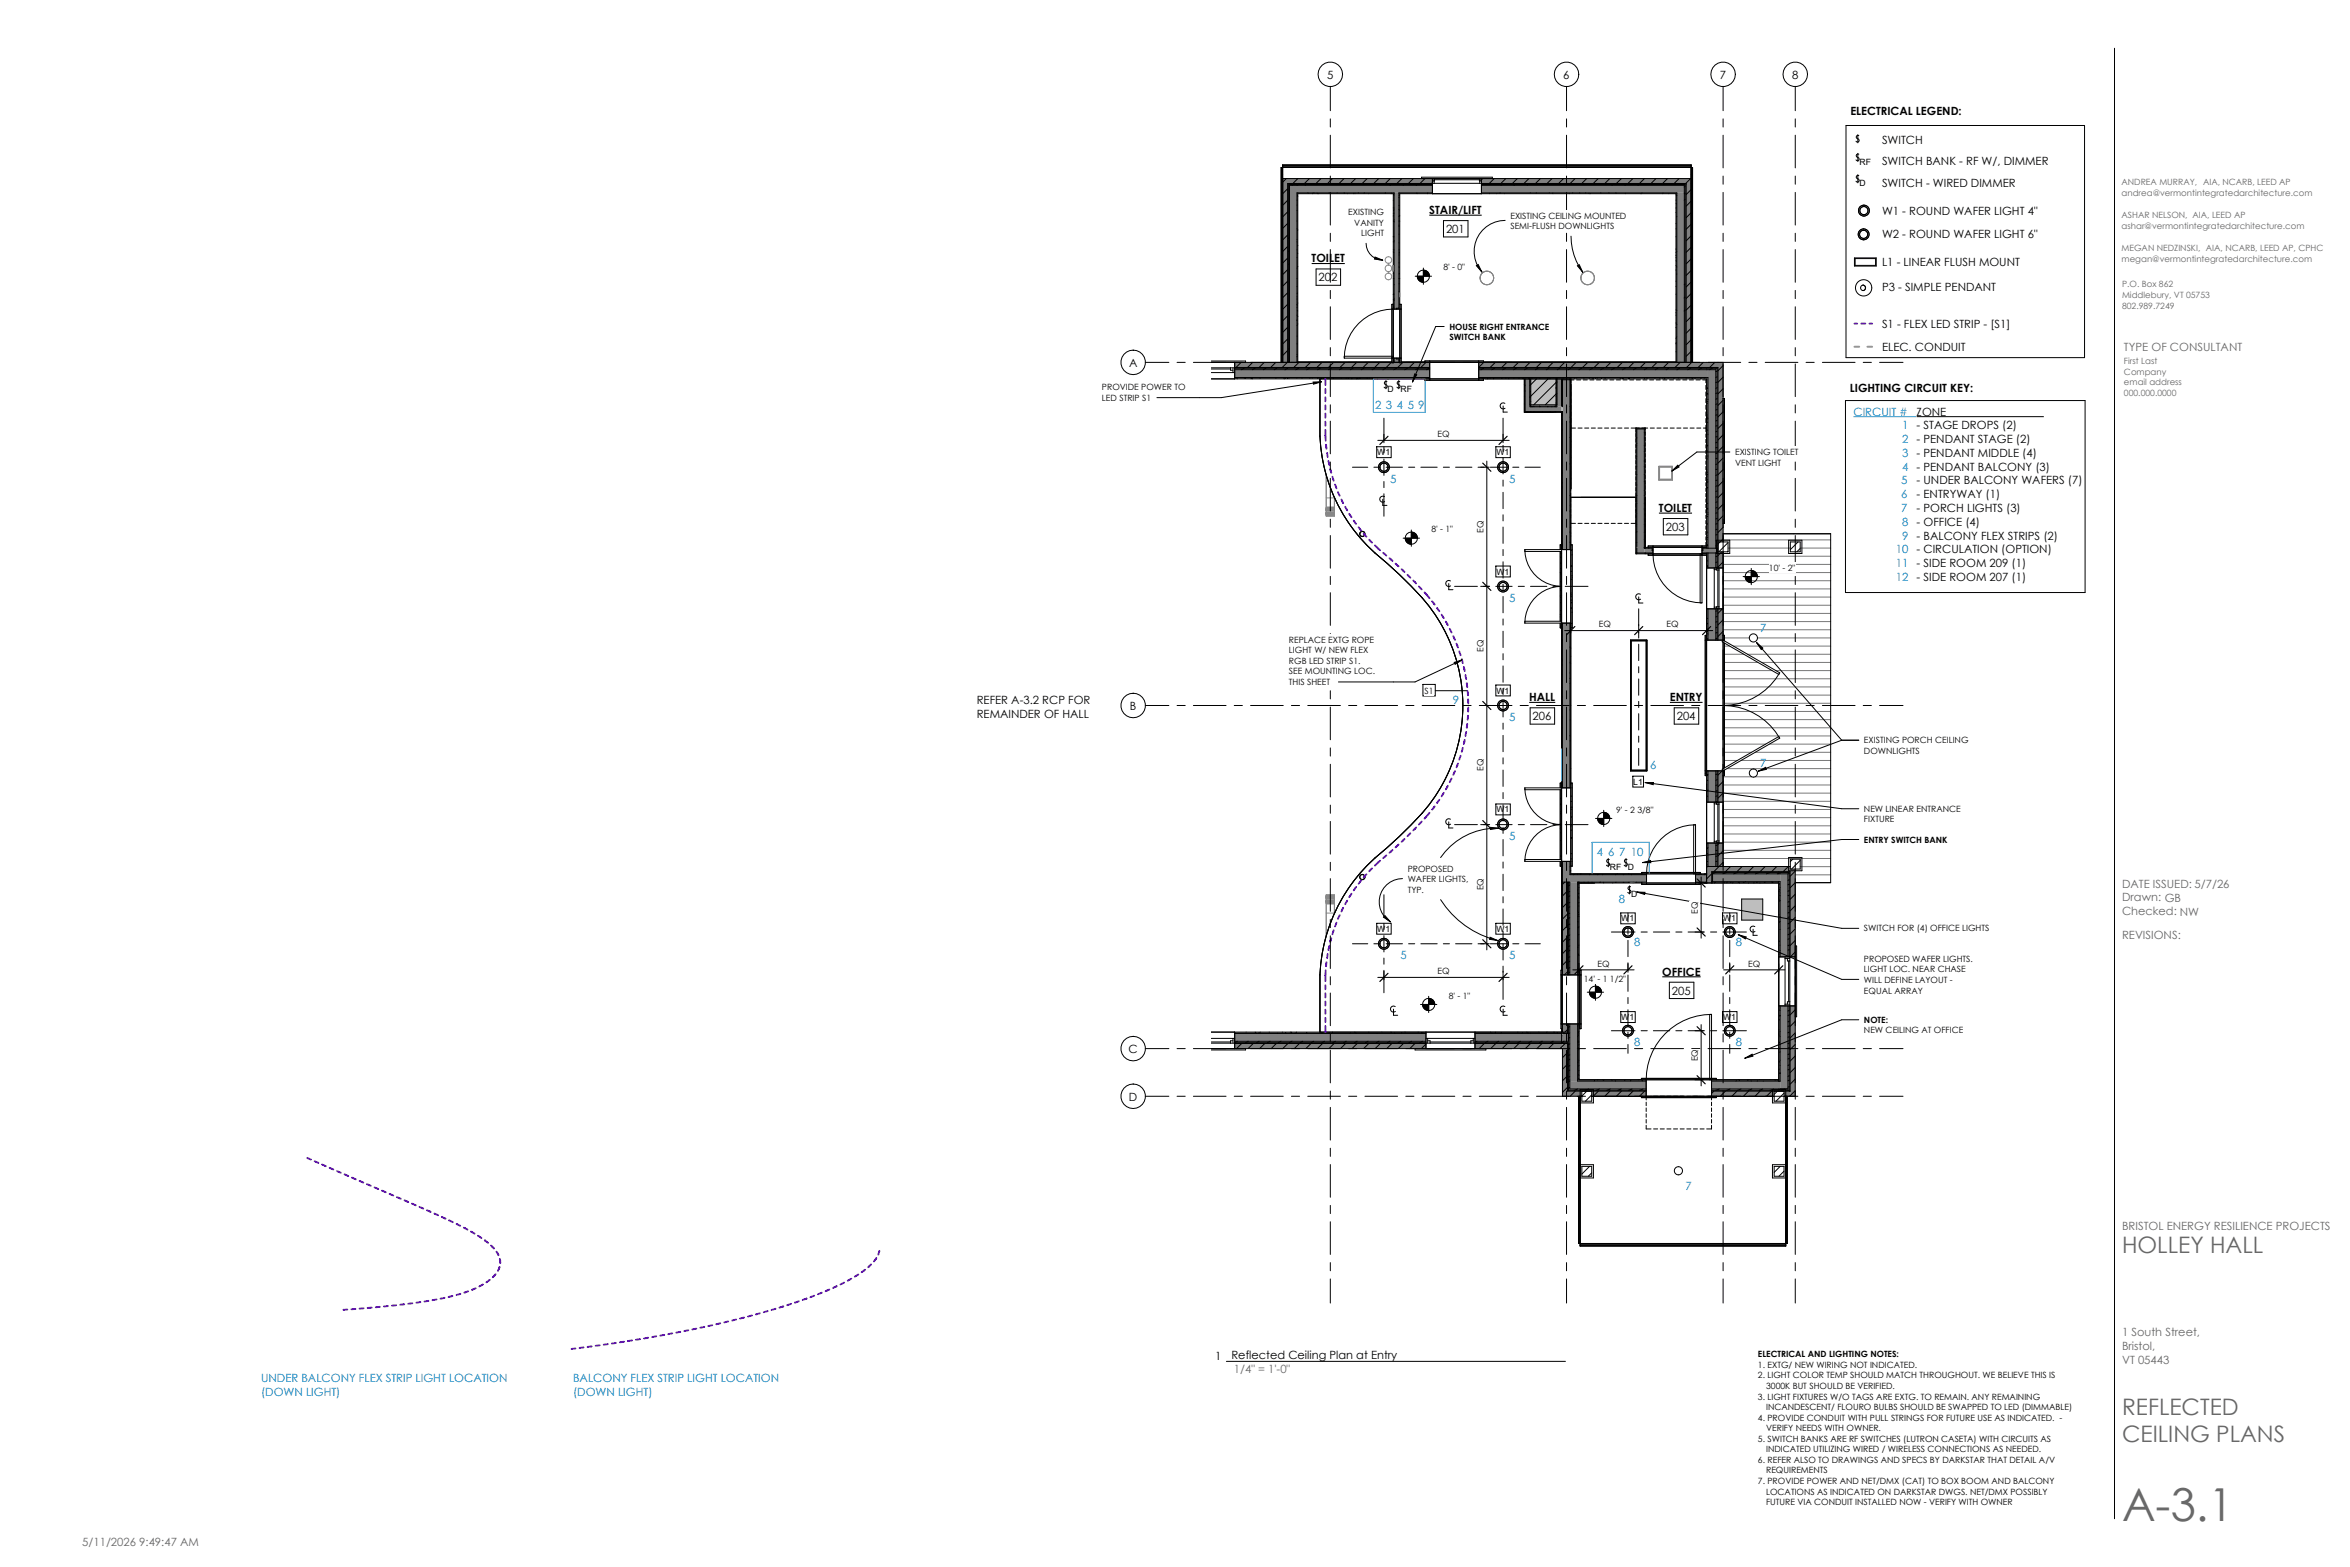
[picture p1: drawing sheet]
<svg xmlns="http://www.w3.org/2000/svg" width="914mm" height="610mm" viewBox="0 0 914 610" stroke-linecap="round" stroke-linejoin="round" font-family="sans-serif">
<defs><g id="words">
<text font-size="17.7" fill="#666" x="825.7" y="591.7">A-3.1</text>
<g font-size="8.8" fill="#666">
<text x="825.7" y="487.6">HOLLEY HALL</text>
<text x="825.7" y="550.6">REFLECTED</text>
<text x="825.7" y="561.1">CEILING PLANS</text>
</g>
<g font-size="4.4">
<text x="516.4" y="30.7">5</text>
<text x="608.3" y="30.7">6</text>
<text x="669.2" y="30.7">7</text>
<text x="697.3" y="30.7">8</text>
<text x="720" y="44.9">ELECTRICAL LEGEND:</text>
<text x="732.3" y="56.1">SWITCH</text>
<text x="732.3" y="64.3">SWITCH BANK - RF W/, DIMMER</text>
<text x="732.3" y="72.8">SWITCH - WIRED DIMMER</text>
<text x="556.1" y="83.3">STAIR/LIFT</text>
<text x="732.3" y="83.6">W1 - ROUND WAFER LIGHT 4&quot;</text>
<text x="562.7" y="90.6">201</text>
<text x="732.3" y="92.6">W2 - ROUND WAFER LIGHT 6&quot;</text>
<text x="510.4" y="102.1">TOILET</text>
<text x="732.3" y="103.4">L1 - LINEAR FLUSH MOUNT</text>
<text x="513.1" y="109.5">202</text>
<text x="732.3" y="113.4">P3 - SIMPLE PENDANT</text>
<text x="732.3" y="127.7">S1 - FLEX LED STRIP - [S1]</text>
<text x="732.3" y="136.7">ELEC. CONDUIT</text>
<text x="439.4" y="142.7">A</text>
<text x="719.8" y="152.6">LIGHTING CIRCUIT KEY:</text>
<text x="745.8" y="161.7">ZONE</text>
<text x="745.8" y="167">- STAGE DROPS (2)</text>
<text x="745.8" y="172.4">- PENDANT STAGE (2)</text>
<text x="745.8" y="177.8">- PENDANT MIDDLE (4)</text>
<text x="745.8" y="183.1">- PENDANT BALCONY (3)</text>
<text x="745.8" y="188.5">- UNDER BALCONY WAFERS (7)</text>
<text x="745.8" y="193.9">- ENTRYWAY (1)</text>
<text x="645.5" y="199.2">TOILET</text>
<text x="745.8" y="199.2">- PORCH LIGHTS (3)</text>
<text x="648.2" y="206.6">203</text>
<text x="745.8" y="204.6">- OFFICE (4)</text>
<text x="745.8" y="210">- BALCONY FLEX STRIPS (2)</text>
<text x="745.8" y="215.3">- CIRCULATION (OPTION)</text>
<text x="745.8" y="220.7">- SIDE ROOM 209 (1)</text>
<text x="745.8" y="226">- SIDE ROOM 207 (1)</text>
<text x="380" y="274">REFER A-3.2 RCP FOR</text>
<text x="595" y="272.9">HALL</text>
<text x="649.8" y="272.9">ENTRY</text>
<text x="380" y="279.3">REMAINDER OF HALL</text>
<text x="439.7" y="276.2">B</text>
<text x="596.4" y="280.2">206</text>
<text x="652.4" y="280.2">204</text>
<text x="646.8" y="379.6">OFFICE</text>
<text x="650.5" y="387">205</text>
<text x="439.1" y="409.7">C</text>
<text x="439.3" y="428.3">D</text>
<text x="472.8" y="529">1</text>
<text x="479.2" y="528.9">Reflected Ceiling Plan at Entry</text>
</g>
<g font-size="4.4" fill="#666">
<text x="826.5" y="136.5">TYPE OF CONSULTANT</text>
<text x="825.7" y="345.6">DATE ISSUED:</text>
<text x="853.9" y="345.6">5/7/26</text>
<text x="825.7" y="350.7">Drawn:</text>
<text x="842.3" y="350.9">GB</text>
<text x="825.7" y="356.1">Checked:</text>
<text x="848.2" y="356.2">NW</text>
<text x="825.7" y="365.2">REVISIONS:</text>
<text x="825.7" y="478.6">BRISTOL ENERGY RESILIENCE PROJECTS</text>
<text x="825.7" y="519.8">1 South Street,</text>
<text x="825.7" y="525.2">Bristol,</text>
<text x="825.7" y="530.5">VT 05443</text>
<text x="480.1" y="534.2">1/4&quot; = 1'-0&quot;</text>
<text x="32" y="601.4">5/11/2026 9:49:47 AM</text>
</g>
<g font-size="4.4" fill="#0080c0">
<text x="535.1" y="159.1">2</text>
<text x="539.3" y="159.1">3</text>
<text x="543.5" y="159.1">4</text>
<text x="547.8" y="159.1">5</text>
<text x="551.8" y="159.1">9</text>
<text x="721.2" y="161.7">CIRCUIT #</text>
<text x="740.1" y="167">1</text>
<text x="740.1" y="172.4">2</text>
<text x="740.1" y="177.8">3</text>
<text x="740.1" y="183.1">4</text>
<text x="540.9" y="187.8">5</text>
<text x="587.3" y="187.8">5</text>
<text x="739.8" y="188.5">5</text>
<text x="739.8" y="193.9">6</text>
<text x="739.8" y="199.2">7</text>
<text x="740.1" y="204.6">8</text>
<text x="740.1" y="210">9</text>
<text x="737.7" y="215.3">10</text>
<text x="737.7" y="220.7">11</text>
<text x="737.7" y="226">12</text>
<text x="587.3" y="234.3">5</text>
<text x="684.9" y="245.8">7</text>
<text x="565.4" y="274">9</text>
<text x="587.3" y="280.5">5</text>
<text x="642.1" y="299.1">6</text>
<text x="684.9" y="298.4">7</text>
<text x="587.3" y="326.8">5</text>
<text x="621.3" y="333">4</text>
<text x="625.8" y="333">6</text>
<text x="630" y="333">7</text>
<text x="634.6" y="333">10</text>
<text x="629.9" y="351.5">8</text>
<text x="635.8" y="368">8</text>
<text x="675.5" y="368">8</text>
<text x="544.9" y="373.2">5</text>
<text x="587.3" y="373.2">5</text>
<text x="635.8" y="407">8</text>
<text x="675.5" y="407">8</text>
<text x="655.9" y="463">7</text>
<text x="101.6" y="537.9">UNDER BALCONY FLEX STRIP LIGHT LOCATION</text>
<text x="223" y="537.9">BALCONY FLEX STRIP LIGHT LOCATION</text>
<text x="101.6" y="543.2">(DOWN LIGHT)</text>
<text x="223" y="543.2">(DOWN LIGHT)</text>
</g>
<g font-size="3.4">
<text x="723.5" y="64.2">RF</text>
<text x="723.5" y="72.5">D</text>
<text x="524.6" y="83.8">EXISTING</text>
<text x="527" y="87.9">VANITY</text>
<text x="587.7" y="85.1">EXISTING CEILING MOUNTED</text>
<text x="587.7" y="89.2">SEMI-FLUSH DOWNLIGHTS</text>
<text x="529.7" y="92">LIGHT</text>
<text x="561.6" y="105.2">8' - 0&quot;</text>
<text x="564" y="128.2">HOUSE RIGHT ENTRANCE</text>
<text x="564" y="132.2">SWITCH BANK</text>
<text x="428.8" y="151.8">PROVIDE POWER TO</text>
<text x="428.8" y="155.9">LED STRIP S1</text>
<text x="539.9" y="152.6">D</text>
<text x="544.9" y="152.6">RF</text>
<text x="559.3" y="170.1">EQ</text>
<text x="535.9" y="177.1">W1</text>
<text x="582.2" y="177.1">W1</text>
<text x="675.1" y="177.1">EXISTING TOILET</text>
<text x="675.1" y="181.2">VENT LIGHT</text>
<text x="557" y="207.1">8' - 1&quot;</text>
<text x="577.3" y="207.3" transform="rotate(-90 577.3 207.3)">EQ</text>
<text x="582.2" y="223.5">W1</text>
<text x="688.3" y="222.1">10' - 2&quot;</text>
<text x="622.1" y="244.1">EQ</text>
<text x="648.5" y="244.1">EQ</text>
<text x="501.5" y="250.1">REPLACE EXTG ROPE</text>
<text x="501.5" y="254.2">LIGHT W/ NEW FLEX</text>
<text x="577.3" y="253.6" transform="rotate(-90 577.3 253.6)">EQ</text>
<text x="501.5" y="258.3">RGB LED STRIP S1.</text>
<text x="501.5" y="262.4">SEE MOUNTING LOC.</text>
<text x="501.5" y="266.5">THIS SHEET</text>
<text x="554.3" y="269.9">S1</text>
<text x="582.2" y="269.8">W1</text>
<text x="725.3" y="289.2">EXISTING PORCH CEILING</text>
<text x="725.3" y="293.3">DOWNLIGHTS</text>
<text x="577.3" y="300" transform="rotate(-90 577.3 300)">EQ</text>
<text x="635.5" y="305.3">L1</text>
<text x="582.2" y="316.1">W1</text>
<text x="628.8" y="316.2">9' - 2 3/8&quot;</text>
<text x="725.3" y="315.9">NEW LINEAR ENTRANCE</text>
<text x="725.3" y="320">FIXTURE</text>
<text x="725.3" y="327.8">ENTRY SWITCH BANK</text>
<text x="547.7" y="339.1">PROPOSED</text>
<text x="626.4" y="338.6">RF</text>
<text x="633.3" y="338.6">D</text>
<text x="547.7" y="343.2">WAFER LIGHTS,</text>
<text x="547.7" y="347.3">TYP.</text>
<text x="577.3" y="346.4" transform="rotate(-90 577.3 346.4)">EQ</text>
<text x="634.7" y="349.2">D</text>
<text x="630.8" y="358.5">W1</text>
<text x="660.7" y="355.4" transform="rotate(-90 660.7 355.4)">EQ</text>
<text x="670.4" y="358.5">W1</text>
<text x="535.9" y="362.5">W1</text>
<text x="582.2" y="362.5">W1</text>
<text x="725.3" y="362.4">SWITCH FOR (4) OFFICE LIGHTS</text>
<text x="621.6" y="376.1">EQ</text>
<text x="680.3" y="376.1">EQ</text>
<text x="725.3" y="374.2">PROPOSED WAFER LIGHTS.</text>
<text x="559.3" y="379">EQ</text>
<text x="616.3" y="382.2">14' - 1 1/2&quot;</text>
<text x="725.3" y="378.3">LIGHT LOC. NEAR CHASE</text>
<text x="725.3" y="382.4">WILL DEFINE LAYOUT -</text>
<text x="563.7" y="388.6">8' - 1&quot;</text>
<text x="725.3" y="386.6">EQUAL ARRAY</text>
<text x="630.8" y="396.9">W1</text>
<text x="670.4" y="396.9">W1</text>
<text x="725.3" y="398">NOTE:</text>
<text x="725.3" y="402.1">NEW CEILING AT OFFICE</text>
<text x="660.7" y="412.9" transform="rotate(-90 660.7 412.9)">EQ</text>
<text x="684" y="532.2">1.</text>
<text x="684" y="528.1">ELECTRICAL AND LIGHTING NOTES:</text>
<text x="687.7" y="532.2">EXTG/ NEW WIRING NOT INDICATED.</text>
<text x="684" y="536.3">2.</text>
<text x="687.7" y="536.3">LIGHT COLOR TEMP SHOULD MATCH THROUGHOUT. WE BELIEVE THIS IS</text>
<text x="684" y="544.6">3.</text>
<text x="687.2" y="540.4">3000K BUT SHOULD BE VERIFIED.</text>
<text x="687.7" y="544.6">LIGHT FIXTURES W/O TAGS ARE EXTG. TO REMAIN. ANY REMAINING</text>
<text x="687.2" y="548.7">INCANDESCENT/ FLOURO BULBS SHOULD BE SWAPPED TO LED (DIMMABLE)</text>
<text x="684" y="552.8">4.</text>
<text x="687.2" y="556.9">VERIFY NEEDS WITH OWNER.</text>
<text x="687.7" y="552.8">PROVIDE CONDUIT WITH PULL STRINGS FOR FUTURE USE AS INDICATED. -</text>
<text x="684" y="561">5.</text>
<text x="687.7" y="561">SWITCH BANKS ARE RF SWITCHES (LUTRON CASETA) WITH CIRCUITS AS</text>
<text x="684" y="569.2">6.</text>
<text x="687.2" y="565.1">INDICATED UTILIZING WIRED / WIRELESS CONNECTIONS AS NEEDED.</text>
<text x="687.7" y="569.2">REFER ALSO TO DRAWINGS AND SPECS BY DARKSTAR THAT DETAIL A/V</text>
<text x="687.2" y="573.3">REQUIREMENTS</text>
<text x="684" y="577.4">7.</text>
<text x="687.2" y="581.5">LOCATIONS AS INDICATED ON DARKSTAR DWGS. NET/DMX POSSIBLY</text>
<text x="687.7" y="577.4">PROVIDE POWER AND NET/DMX (CAT) TO BOX BOOM AND BALCONY</text>
<text x="687.2" y="585.6">FUTURE VIA CONDUIT INSTALLED NOW - VERIFY WITH OWNER</text>
</g>
<g font-size="3.4" fill="#666">
<text x="825.5" y="72">ANDREA MURRAY,</text>
<text x="857.2" y="72">AIA, NCARB, LEED AP</text>
<text x="825.5" y="76.4">andrea@vermontintegratedarchitecture.com</text>
<text x="825.5" y="84.8">ASHAR NELSON,</text>
<text x="825.5" y="89.1">ashar@vermontintegratedarchitecture.com</text>
<text x="853.1" y="84.8">AIA, LEED AP</text>
<text x="825.5" y="97.6">MEGAN NEDZINSKI,</text>
<text x="825.5" y="101.8">megan@vermontintegratedarchitecture.com</text>
<text x="858.3" y="97.6">AIA, NCARB, LEED AP, CPHC</text>
<text x="825.7" y="111.8">P.O. Box 862</text>
<text x="825.7" y="116">Middlebury, VT 05753</text>
<text x="825.7" y="120.1">802.989.7249</text>
<text x="826.5" y="141.8">First Last</text>
<text x="826.5" y="145.9">Company</text>
<text x="826.5" y="150">email address</text>
<text x="826.5" y="154.1">000.000.0000</text>
</g>
</g></defs>
<path d="M677.7 349.8h8.2v8.2h-8.2z" fill="#c0c0c0"/>
<g fill="#808080">
<path d="M607.6 335.1v8.5h.4v-8.5zM607.6 242.4v64.1h.4v-64.1zM607.6 160.5v53.3h.4v-53.3zM607.6 147.7v10.2h.4v-10.2z"/>
<path d="M610.9 335.1v5.2h.3v-5.2zM610.9 242.4v64.1h.3v-64.1zM610.9 147.7v66.1h.3v-66.1z"/>
<path d="M608 335.1v8.1h2.9v-8.1zM608 242.4v64.1h2.9v-64.1zM608 147.7v66.1h2.9v-66.1z"/>
</g>
<path d="M504.8 75v66" fill="none" stroke="#808080" stroke-width=".39"/>
<path d="M499.1 69.5h1.9v71.5h-1.9z" fill="#808080"/>
<path d="M501.2 71.4v69.6" fill="none" stroke="#808080" stroke-width=".4"/>
<path d="M501.6 71.8v69.2" fill="none" stroke="#808080" stroke-width=".39"/>
<g fill="#808080">
<path d="M501.7 72.1h3v68.9h-3z"/>
<path d="M576.4 69.5v1.9h81.6v-1.9zM501 69.5v1.9h56.4v-1.9z"/>
<path d="M576.4 71.4v.4h79.7v-.4zM501.4 71.4v.4h56v-.4z"/>
<path d="M576.4 71.8v.3h79.3v-.3zM501.7 71.8v.3h55.7v-.3z"/>
<path d="M576.4 72.1v2.9h79v-2.9zM504.7 72.1v2.9h52.7v-2.9z"/>
<path d="M576.4 75v.4h76.1v-.4zM544.3 75v.4h13.1v-.4zM505 75v.4h37.5v-.4z"/>
</g>
<path d="M652.3 75.4v65.6" fill="none" stroke="#808080" stroke-width=".39"/>
<path d="M656.1 71.4h1.9v69.6h-1.9z" fill="#808080"/>
<path d="M655.9 71.8v69.2" fill="none" stroke="#808080" stroke-width=".4"/>
<g fill="#808080">
<path d="M655.4 72.1h.3v68.9h-.3z"/>
<path d="M652.5 75h2.9v66h-2.9z"/>
<path d="M636.6 166.6h.3v48.9h-.3z"/>
<path d="M636.9 166.6h3.2v46.4h-.3v-46.1h-2.9z"/>
<path d="M636.9 166.9h2.9v48.3h-2.9z"/>
<path d="M543.4 139.3v.4h.9v1.3h.4v-1.7zM544.3 75.4v44.5h-.9v.4h1.3v-44.9z"/>
<path d="M542.5 139.3v1.7h1.8v-1.3zM542.5 75v45.3h.9v-.4h.9v-44.9z"/>
<path d="M542.1 139.3v1.7h.4v-1.7zM542.1 75.4v44.9h.4v-44.9z"/>
<path d="M659.7 340v.3h4.3v-.3zM611.2 340v.3h29.5v-.3z"/>
<path d="M659.7 343.2v.4h4.3v-.4zM614.4 343.2v.4h26.3v-.4z"/>
<path d="M659.7 340.3v2.9h4.3v-2.9zM610.9 340.3v2.9h29.8v-2.9z"/>
<path d="M662.3 213v1.2h.3v-.9h1.4v-.3zM639.8 213v.3h3.1v.9h.3v-1.2z"/>
<path d="M662.6 213.3l-.3 1.9h5.9v-1.9zM639.8 213.3v1.9h3.4l-.3-1.9z"/>
<path d="M662.3 215.2v.3h1.7v-.3zM636.9 215.2v.3h6.3v-.3z"/>
</g>
<g fill="#fff">
<path d="M611.2 304.7h.5v32.3h-.5z"/>
<path d="M611.2 212h.5v32.3h-.5z"/>
<path d="M615.5 453.8h3.8v3.9h-3.8z"/>
<path d="M690.3 453.8h3.9v3.9h-3.9z"/>
<path d="M690.3 424.6h3.9v3.9h-3.9z"/>
<path d="M615.5 424.6h3.8v3.9h-3.8z"/>
<path d="M696.6 210.9h3.9v3.8h-3.9z"/>
<path d="M668.6 210.9h3.8v3.8h-3.8z"/>
<path d="M696.6 334.3h3.9v3.8h-3.9z"/>
<path d="M607.1 335.1v1.9h.5v-1.9zM607.1 307.3v27.1h.5v-27.1zM607.1 304.7v1.8h.5v-1.8z"/>
<path d="M607.1 242.4v1.9h.5v-1.9zM607.1 214.6v27.1h.5v-27.1zM607.1 212v1.8h.5v-1.8z"/>
</g>
<path d="M593.1 147.4h.4v13.1h-.4z" fill="#808080"/>
<path d="M595.5 147.4v10.9" fill="none" stroke="#808080" stroke-width=".39"/>
<g fill="#808080">
<path d="M593.5 147.4h1.8v12.7h-1.8z"/>
<path d="M593.5 160.1h14.5v.4h-14.5z"/>
<path d="M595.6 157.9h10.2v.4h-10.2z"/>
<path d="M595.3 158.3h12.3v1.8h-12.3z"/>
</g>
<path d="M670.5 207.7v3.2h1.9v3.8h-1.9v32.5h.5v2.2l21.5 12.4-.4 .6-21.1-12.2v48.6l21.1-12.2 .4 .6-21.5 12.4v2.2h-.5v35.3h26.1v-2.8h3.9v3.8h-2v5.3h13.8v-135.7zM680.7 300.8a1.59 1.59 0 0 1 3.1 0 1.59 1.59 0 0 1-3.1 0zM680.7 248.2a1.59 1.59 0 0 1 3.1 0 1.59 1.59 0 0 1-3.1 0zM696.6 210.9h3.9v3.8h-3.9z" fill="#fff"/>
<g fill="#808080">
<path d="M666 343h26.1v.6h-26.1z"/>
<path d="M664 337.1h32.6v2h-30.6v4.5h-2z"/>
<path d="M666 339.1h30.2v.4h-29.8v3.5h-.4z"/>
<path d="M666.4 339.5h29.3v.5h-29.3z"/>
<path d="M666.4 340h26.3v3h-26.3z"/>
<path d="M573.9 401.6v.5h33.7v-.5zM608 401.6v.5h1.9v-.5zM480.4 401.6v.5h74.5v-.5z"/>
<path d="M573.9 406v2h34.1v-2zM480.4 406v2h74.5v-2z"/>
<path d="M573.9 405.7v.3h36v-.3zM480.4 405.7v.3h74.5v-.3z"/>
<path d="M608 405.1v.6h2.3v-.6zM573.9 405.1v.6h33.7v-.6zM480.4 405.1v.6h74.5v-.6z"/>
<path d="M573.9 402.1v3h33.7v-3zM608 402.1v3h2.3v-3zM480.4 402.1v3h74.5v-3z"/>
<path d="M575.4 146.9v.5h88.6v-.5zM480.4 146.9v.5h75.9v-.5z"/>
<path d="M575.4 141v2h93.1v-2zM480.4 141v2h75.9v-2h-11.1v.2l-.5-.2h-2.6v.2l-.5-.2z"/>
<path d="M575.4 143v.3h92.8v-.3zM480.4 143v.3h75.9v-.3z"/>
<path d="M575.4 143.3v.5h92.2v-.5zM480.4 143.3v.5h75.9v-.5z"/>
<path d="M575.4 143.8v3.1h89.2v-3.1zM480.4 143.8v3.1h75.9v-3.1z"/>
<path d="M664 328v9.1h.6v-9.1zM664 299.9v12.2h.6v-12.2zM664 236.9v12.2h.6v-12.2zM664 215.2v5.8h.6v-5.8zM664 146.9v66.4h.6v-66.4z"/>
<path d="M668.5 328v9.1h2v-9.1zM668.5 299.9v12.2h2v-12.2zM668.5 236.9v12.2h2v-12.2zM668.5 141v80h2v-6.3h-1.9v-3.8h1.9v-69.9z"/>
<path d="M668.2 328v9.1h.3v-9.1zM668.2 299.9v12.2h.3v-12.2zM668.2 236.9v12.2h.3v-12.2zM668.2 143v78h.3v-78z"/>
<path d="M667.6 328v9.1h.6v-9.1zM667.6 299.9v12.2h.6v-12.2zM667.6 236.9v12.2h.6v-12.2zM667.6 215.2v5.8h.6v-5.8zM667.6 143.3v70h.6v-70z"/>
<path d="M664.6 328v9.1h3v-9.1zM664.6 299.9v12.2h3v-12.2zM664.6 236.9v12.2h3v-12.2zM664.6 215.2v5.8h3v-5.8zM664.6 143.8v69.5h3v-69.5z"/>
<path d="M666 420.1v.5h26.1v-.5zM613.9 420.1v.5h26.6v-.5z"/>
<path d="M666 424.5v2h24.3v-1.9h3.9v1.9h2.4v-2zM608 424.5v2h7.5v-1.9h3.8v1.9h21.2v-2z"/>
<path d="M666 424.2v.3h30.2v-.3zM609.9 424.2v.3h30.6v-.3z"/>
<path d="M666 423.7v.5h29.7v-.5zM610.3 423.7v.5h30.2v-.5z"/>
<path d="M666 420.6v3.1h26.7v-3.1zM610.8 420.6v3.1h29.7v-3.1z"/>
<path d="M613.9 398.4v21.7h.5v-21.7zM613.9 343.2v36.1h.5v-36.1z"/>
<path d="M608 406v18.5h1.9v-18.5zM608 398.4v3.2h1.9v-3.2zM608 343.2v36.1h1.9v-36.1z"/>
<path d="M609.9 405.7v18.5h.4v-18.5zM609.9 398.4v3.7h.4v-3.7zM609.9 343.2v36.1h.4v-36.1z"/>
<path d="M610.3 398.4v25.3h.5v-25.3zM610.3 343.2v36.1h.5v-36.1z"/>
<path d="M610.8 398.4v22.2h3.1v-22.2zM610.8 343.2v36.1h3.1v-36.1z"/>
<path d="M692.1 391.4v29.2h.6v-29.2zM692.1 343v29.3h.6v-29.3z"/>
<path d="M696.6 391.4v35.1h1.9v-35.1zM696.6 337.1v35.2h1.9v-34.2h-1.9z"/>
<path d="M696.2 391.4v33.1h.4v-33.1zM696.2 339.1v33.2h.4v-33.2z"/>
<path d="M695.7 391.4v32.8h.5v-32.8zM695.7 339.5v32.8h.5v-32.8z"/>
<path d="M692.7 391.4v32.3h3v-32.3zM692.7 340v32.3h3v-32.3z"/>
</g>
<path d="M529 341.2a1.05 1.05 0 0 0 2.1 0 1.05 1.05 0 0 0-2.1 0zM529.1 341.2a.95 .95 0 0 1 1.9 0 .95 .95 0 0 1-1.9 0z" fill="#c0c0c0"/>
<path d="M607.6 400.2v5.5h.4v-5.5zM607.6 343.6v33.9h.4v-33.9z" fill="#808080"/>
<g fill="#fff">
<path d="M499 65.2l.1 75.7z"/>
<path d="M658 65.2l.2 75.7z"/>
<path d="M663.5 299.9v1.9h.5v-1.9zM663.5 247.2v1.9h.5v-1.9z"/>
<path d="M670.5 299.9v1.9h.5v-1.9zM670.5 247.2v1.9h.5v-1.9z"/>
</g>
<path d="M595.3 147.4h10.5v10.1h-10.5z" fill="#c0c0c0"/>
<path d="M605.4 147.4h.4v10.5h-.4z" fill="#808080"/>
<path d="M607.8 147.4v10.5" fill="none" stroke="#808080" stroke-width=".39"/>
<g fill="#808080">
<path d="M605.8 147.4h1.8v10.9h-1.8z"/>
<path d="M529 207.7a1.06 1.06 0 0 0 2.1 0 1.06 1.06 0 0 0-2.1 0zM529.1 207.7a.95 .95 0 0 1 1.9 0 .95 .95 0 0 1-1.9 0z"/>
</g>
<g fill="none" stroke="#000" stroke-width=".39">
<path d="M718.3 48.8h92.8v90.3h-92.8zM498.7 65.2v75.7M499 65.2v75.7M499.1 69.5h158.9M499.1 64.6h158.9M500.5 69.5l-1.4 1.4M501 73.5l-1.9 1.9M501 78l-1.9 1.9M502.6 71.8l.3 .3M504.7 77.9h.1M504.7 79.8h.1M504.8 76.1l.2 .3"/>
<path d="M505 69.5l-1.9 1.9M507.7 71.8l.3 .3M508.9 75l.1 .2M509.5 69.5l-1.9 1.9M510.9 75.2l-.2 .2M511.3 75v.1M512.5 75.2l.1 .2M513.1 75.3v.1M514 69.5l-1.9 1.9M517.1 75l.1 .2M518.5 69.5l-1.9 1.9M520.3 75v.1"/>
<path d="M523 69.5l-1.9 1.9M523 75l.2 .3M524.4 75.4h.1M526.6 75.2l.1 .2M527.3 75.2l-.1 .2M527.5 69.5l-1.9 1.9M528.5 75v.1M530.9 75l-.1 .3M532 69.5l-1.9 1.9M532.6 75.3v.1M536.5 69.5l-2 1.9M539.1 75l-.1 .3"/>
<path d="M540.7 71.8l.3 .3M541 69.5l-2 1.9M541.4 75.2l-.1 .2M542.1 77.9h.1M542.2 75.7l.1 .2M544.3 76.8h.1M544.3 79.9h.1M544.5 75.8l-.1 .3M545.5 69.5l-2 1.9M545.8 71.8l.3 .3M550 69.5l-2 1.9M550.8 71.8l.4 .3"/>
<path d="M551.2 75.1l.2 .3M553.1 69.5v-.6h27.6v.6M554.4 69.5l-1.9 1.9M555.5 75.1l-.1 .3M557.4 71l-.4 .4M557.4 71.8h-56v69.2l.3-.3M557.4 71.4h-56.4v69.6M557.4 72.1h-55.7v68.9M557.4 69.5v5.9M557.4 75h-13.1v44.9h-.9v.4M557.4 71.3h19M557.6 69.5v.9h.6v-.9"/>
<path d="M558 70.4v.9M558.2 69.9h17.4M575.6 69.5v.9h.6v-.9M575.8 70.4v.9M576.4 69.5v5.9M576.4 71.4h79.7v69.6M576.4 71.8h79.3v69.2M576.4 72.1h79v68.9M576.4 75h76.1v66M576.9 69.5l-.5 .5M579.5 75.2l.1 .2M581.4 69.5l-1.9 1.9"/>
<path d="M582.4 75.3v.1M583.8 75l-.2 .3M583.8 71.8l.4 .3M585.4 75.3l.1 .1M585.9 69.5l-1.9 1.9M588.9 71.8l.3 .3M590.4 69.5l-1.9 1.9M594 71.8l.3 .3M594.9 69.5l-1.9 1.9M595.5 75v.1M597.8 75l-.1 .2M599.4 69.5l-1.9 1.9"/>
<path d="M602.9 75h.1M603.9 69.5l-1.9 1.9M604.1 75.1l.1 .3M608.4 69.5l-1.9 1.9M610.7 75.2l-.1 .2M611.9 75v.1M612.9 69.5l-1.9 1.9M614.6 75l.1 .2M617 75v.1M617.4 69.5l-1.9 1.9M618.2 75.2l.1 .2M618.9 75.3l-.1 .1"/>
<path d="M621.9 69.5l-1.9 1.9M622.8 75l.1 .2M626 75v.1M626.4 69.5l-1.9 1.9M627 71.8l.3 .3M628.7 75l.2 .3M630.9 69.5l-2 1.9M632.1 71.8l.3 .3M632.4 75.3v.1M635.4 69.5l-2 1.9M637.1 71.8l.4 .3M638.3 75.4h.1"/>
<path d="M638.9 75.1l-.1 .3M639.9 69.5l-2 1.9M644.4 69.5l-2 1.9M647.1 75.1l-.1 .3M648.8 69.5l-1.9 1.9M649.4 75.3l-.1 .1M652.1 77.9h.1M652.1 75.8h.1M652.2 79.1l.2 .3M652.5 76.1l-.1 .1M653.3 69.5l-1.9 1.9M655.7 72.4l-.3 .4"/>
<path d="M655.7 77.5l-.3 .3M657.8 69.5l-1.9 1.9M658 73.8l-1.9 1.9M658 78.3l-1.9 1.9M658.2 65.2v75.7M658.4 65.2v75.7M725.3 79.8a2.12 2.12 0 0 1 2.1 2.1 2.12 2.12 0 0 1-2.1 2.2M725.3 79.8a2.12 2.12 0 0 0-2.2 2.1 2.12 2.12 0 0 0 2.2 2.2M501 82.5l-1.9 1.9M501 86.9l-1.9 2M501 91.4l-1.9 2M501 95.9l-1.9 2"/>
<path d="M501.7 97.5l-.3 .3M501.7 92.4l-.3 .3M504.7 81.9h.1M504.7 86h.1M504.7 89.1h.1M504.7 93.1h.1M504.7 97.2h.1M504.7 94.1v.1M504.8 98.4l.2 .3M505 95.5l-.1 .1M505 89.4l-.2 .3M542.1 86h.3"/>
<path d="M542.1 97.2h.3M542.1 80.9h.3M542.1 92.1h.3M542.1 82.9h.3M542.1 94.1h.3M542.1 98l.2 .3M542.2 92.1l-.1 .1M542.2 83.9l-.1 .2M542.3 86.1l.2 .3M542.4 81.6l-.2 .3M542.5 93.6l-.1 .2M542.5 85.5l-.1 .1"/>
<path d="M544.3 86h.1M544.3 97.2h.1M544.3 88h.1M544.3 91.1h.1M544.3 99.2h.1M544.3 87.5l.1 .2M544.3 94.5h.1M544.3 81.5l.2 .2M544.5 83.7l.1 .3M544.5 84l-.2 .3M544.6 98.1l-.2 .3M544.6 86l.1 .1"/>
<path d="M652.1 89.1h.1M652.1 80.9h.1M652.1 87h.1M652.1 92.1h.1M652.1 98.2h.1M652.1 99.3l.1 .1M652.1 82.7h.1M652.2 96.9l-.1 .1M652.4 97.8h.1M652.5 84.2l-.2 .2M658 82.8l-1.9 1.9M658 87.3l-1.9 1.9"/>
<path d="M658 91.8l-1.9 1.9M658 96.3l-1.9 1.9M501 100.4l-1.9 2M501 104.9l-1.9 1.9M501 109.4l-1.9 1.9M501 113.9l-1.9 1.9M501 118.4l-1.9 1.9M501.7 102.6l-.3 .3M504.7 100.2h.1M504.7 104.3h.1M504.7 108.4h.1M504.7 111.4h.1"/>
<path d="M504.7 115.5h.1M504.7 119.6h.1M504.7 118.5l.1 .3M504.7 116.3v.1M504.9 114l-.2 .3M505 117.9h.1M505 103.6l-.1 .2M542.1 108.4h.3M542.1 119.6h.3M542.1 118.3l-.5 .1v22.8h.5v-65.8h-37.1v65.6M542.1 103.3h.3M542.1 114.5h.3"/>
<path d="M542.1 105.3h.3M542.1 116.5h.3M542.2 114.4l-.1 .2M542.3 106.2l-.2 .2M542.3 116.7l.2 .2M542.4 110.7l.1 .1M542.5 116l-.1 .1M544.3 108.4h.1M544.3 119.6h.1M544.3 102.3h.1M544.3 110.4h.1M544.3 113.5h.1"/>
<path d="M544.3 103.8l.2 .3M544.5 106.3l-.1 .3M544.6 108.3l.1 .1M544.7 118.4h.5v22.8h-.5v-65.8h107.4v65.6M652.1 100.2h.1M652.1 111.4h.1M652.1 103.3h.1M652.1 109.4h.1M652.1 114.5h.1M652.2 105.1h-.1M652.2 101.4l.1 .3M652.3 103.7l.2 .2"/>
<path d="M652.5 106.6l-.1 .1M655.7 110.5l-.3 .3M655.7 115.6l-.3 .3M658 100.8l-1.9 1.9M658 105.3l-1.9 1.9M658 109.7l-1.9 2M658 114.2l-1.9 2M658 118.7l-1.9 2M721.6 100.3h8.5v3.2h-8.5zM721.8 100.6h8v2.7h-8zM724.8 111l.2-.1a1 1 0 0 1 .9 1.1M724.9 110.9h.1"/>
<path d="M724.9 113.1h.1M725.9 112a.98 .98 0 0 1-1.1 1M501 122.9l-1.9 1.9M501 127.4l-1.9 1.9M501 131.9l-1.9 1.9M501 136.4l-1.9 1.9M501.7 135.6l-.3 .3M504.7 122.6h.1M504.7 126.7h.1M504.7 130.8h.1M504.7 133.8h.1M504.7 137.9h.1"/>
<path d="M504.7 124.6v.1M504.7 124.5v.1M504.8 120.7l.1 .3M504.8 138.6l-.1 .2M504.9 123l.1 .1M505 126l-.1 .1M523.1 139.3h22.1M541.6 120.3h3.6M542.1 120.3a19.1 19.1 0 0 0-19 19M542.1 138.6h-19v.7M542.5 120.3v-45.3h-37.8v65.9M542.5 139.3v1.7"/>
<path d="M543.4 139.3v.4h.9v1.3M652.1 122.6h.1M652.1 133.8h.1M652.1 120.6h.1M652.1 125.7h.1M652.1 131.8h.1M652.1 136.9h.1M652.1 121.7l.1 .1M652.2 127.4l-.1 .1M652.3 126l.1 .3M652.3 133.3l-.2 .3M652.4 131l-.1 .3"/>
<path d="M652.5 120.8l-.1 .1M655.7 120.7l-.3 .3M658 123.2l-1.9 2M658 127.7l-1.9 1.9M658 132.2l-1.9 1.9M658 136.7l-1.9 1.9M471.3 141h70.3M471.3 140.5h13.4v.5M471.3 147.4h121.8v13.1h14.9M471.3 145h9.1M471.3 143.1h9.1M471.3 143.6h7.5"/>
<path d="M478.8 143.1v.9h1M479.8 143.1v1.9M480.4 141v6.4M480.4 146.9h75.9M480.4 143h75.9M480.4 143.3h75.9M480.4 143.8h75.9M481.3 147.2l.1 .2M482.9 141l-2 2M484.1 147h.3M484.1 143.3l-1.1 .5M484.7 147l-.2 .2"/>
<path d="M486.9 147.1l-.1 .3M487.1 147h.4M487.2 147.3l.1 .1M487.4 141l-2 2M488.3 143.3l-1 .5M490.2 147h.3M491.9 141l-2 2M492.6 143.3l-1.1 .5M494.1 146.9h.1M496.3 147h.3M496.4 141l-2 2M496.8 143.3l-1.1 .5"/>
<path d="M498.5 140.9v-75.7h160.1v75.7M498.7 146.9h.1M499.1 141v-76.8h158.9v76.8M499.3 147h.4M499.7 147.4h.1M500 147l.1 .3M501 140.9l-2.1 2.1M501 143.3l-1 .5M501.1 147l-.2 .3M501.4 147h.3M502.3 146.9h.1M504.7 146.9l-.1 .2"/>
<path d="M505.3 143.3l-1.1 .5M505.4 141l-2 2M506.5 147h.3M509.5 147h.3M509.5 143.3l-1 .5M509.9 141l-2 2M510.5 146.9l.1 .2M512.8 146.9l-.2 .1M512.9 146.9l-.1 .2M513.6 147.4v22.3M513.8 143.3l-1.1 .5M514.1 147.1l.2 .3"/>
<path d="M514.4 141l-2 2M515.2 147l-.2 .3M518 143.3l-1.1 .5M518.7 147h.3M518.7 146.9l.1 .2M518.9 141l-2 2M521.7 147h.3M522.2 143.3l-1 .5M523.4 141l-2 2M523.7 147h.4M524.6 146.9l.1 .3M526 147.3v.1"/>
<path d="M526.5 143.3l-1.1 .5M527.9 141l-2 2M528 147.3l-.1 .1M528.2 147.1l.2 .3M528.8 147h.4M529.3 146.9l-.1 .3M530.7 143.3l-1.1 .5M531.9 147h.3M532.4 141l-2 2M532.9 146.9l-.1 .1M534.2 147.2l.1 .2M534.9 147h.4"/>
<path d="M534.9 143.3l-1 .5M536.2 147.3l-.1 .1M536.9 141l-2 2M539.2 143.3l-1.1 .5M540.1 147.3v.1M541.1 146.9l.3 .1M541.4 141l-2 2M542.1 141h2.6M542.5 140.4l-.2 .3M543.4 143.3l-1.1 .5M543.4 146.9l-.1 .2M544.1 147h.3"/>
<path d="M544.3 140.4l.1 .1M545.2 140.9l125.3 .1v69.9M545.9 141l-2 2M546.1 147h.4M547.6 143.3l-1 .5M550.4 141l-2 2M551.2 147h.3M551.6 146.9h.1M551.9 143.3l-1.1 .5M552.8 147l.2 .3M554.3 147h.3M554.5 141v-.5h22.7v.5"/>
<path d="M554.5 147.4v.5h22.7v-.5M554.9 141l-2 2M556.1 143.3l-1 .5M556.2 147.1l-.1 .3M556.3 140.5v7.4M575.4 143.3h92.8v77.7M575.4 140.5v7.4M575.4 146.9h89.2v66.4M575.4 143h93.1v78M575.4 143.8h92.2v69.5M576.6 147h.4M577.3 143.3l-1.1 .5"/>
<path d="M577.3 141l-1.9 1.9M577.4 146.9l.2 .3M578.8 147.3l.1 .1M579.7 147h.3M581.1 147.1l.1 .3M581.5 143.3l-1 .5M581.8 141l-2 2M584.5 147l-.2 .3M585.7 146.9h.1M585.8 143.3l-1.1 .5M585.8 147h.3M586.3 141l-2 2"/>
<path d="M587 147.2l.1 .2M588.8 147h.4M590 143.3l-1.1 .5M590.3 146.9h.1M590.8 141l-2 2M590.9 147h.3M592.7 147.1l-.2 .2M593 147.3v.1M593.1 149.7l.2 .2M593.1 152.1h.1M593.1 154.1h.1M593.1 157.2h.1"/>
<path d="M593.2 151.9l.2 .3M593.4 149.8l-.1 .3M594.2 143.3l-1 .5M594.9 147.2l-.1 .2M595.3 141l-2 2M595.3 147.4v10.9h10.5v-10.9M595.3 157.5h10.5M595.3 148.6h.1M595.4 157.7l.2 .3M595.4 154.5l-.1 .2M595.6 152.2l-.2 .3M595.6 156.2h.1"/>
<path d="M595.6 147.4v10.5h9.8v-10.5M596 158.2h.3M596 147h.3M596.8 158.1l.1 .2M597.9 147.4l-2.6 2.6M598.5 143.3l-1.1 .5M599 158.2h.3M599 147h.3M599.1 157.9l.1 .3M599.8 141l-2 2M602.1 158.2h.3M602.1 147h.3"/>
<path d="M602.4 147.4l-7.1 7.1M602.7 143.3l-1 .5M603.1 147.2l-.1 .2M603.9 158.2l-.1 .1M604.3 141l-2 2M604.4 146.9l.1 .1M605 158l.1 .3M605.2 157.9l-.1 .2M605.4 156.8l.1 .1M605.4 154.1h.1M605.4 151.1h.1M605.4 149.1h.1"/>
<path d="M605.5 150.7l.1 .3M605.7 147l.2 .3M605.8 148.5l-9 9M605.8 153l-4.5 4.5M605.8 148.8l-.2 .2M607 143.3l-1.1 .5M607.6 147.7h3.6M607.8 153.4l-.2 .3M608 157.9h-.4v-10.5h-14.1v12.7h14.5v53.7M608 158.3v-10.9h56v65M608.2 147h.3M608.8 141l-2 2"/>
<path d="M610.9 147.4v66.4M610.9 158.1l.2 .3M611.2 143.3l-1.1 .5M611.2 149.5l-.2 .3M611.2 147.4v192.6h52.8M611.2 147.8h1.3M611.2 147h.4M612.7 146.9l-.1 .3M613.3 147h.3M613.3 141l-2 2M613.5 147.8h1.5M615.4 143.3l-1 .5"/>
<path d="M616 147.8h1.6M616.2 146.9l.1 .3M617.8 141l-2 2M618.3 147h.4M618.5 146.9l.1 .1M618.6 147.8h1.6M619.5 147.3v.1M619.7 143.3l-1.1 .5M619.8 147.1l.2 .3M620.9 146.9l-.1 .3M621.2 147.8h1.6M621.4 147h.3"/>
<path d="M622.3 141l-2 2M623.2 147.1l-.2 .3M623.8 147.8h1.6M623.9 143.3l-1.1 .5M624.4 146.9l.1 .2M624.4 147h.4M626.4 147.8h1.6M626.8 141l-2 2M628.1 143.3l-1 .5M629 147.8h1.5M630.3 146.9l.2 .3M630.5 147h.4"/>
<path d="M631.3 141l-2 2M631.4 147.1l-.2 .3M631.5 147.8h1.6M631.7 147.3l.1 .1M632.4 143.3l-1.1 .5M633.6 147h.3M633.7 147.2l-.1 .2M634 147.2l.1 .2M634.1 147.8h1.6M635.6 147h.4M635.8 141l-2 2M636.6 143.3l-1.1 .5"/>
<path d="M636.7 147.8h1.6M639.3 147.8h1.6M639.9 147.3l.1 .1M640.3 141l-2 2M640.7 147h.4M640.8 143.3l-1 .5M640.9 146.9l-.1 .2M641.9 147.8h1.6M643.2 146.9h.1M643.8 147h.3M644.4 147.8h1.6M644.8 141l-2 2"/>
<path d="M645.1 143.3l-1.1 .5M645.8 147.4h.1M646.8 147h.4M647 147.8h1.6M647.8 147.2l-.1 .2M649.1 146.9l-.1 .2M649.3 141l-2 2M649.3 143.3l-1 .5M649.6 147.8h1.6M651.5 146.9l-.2 .3M652.2 147.8h1.6M652.9 147h.4"/>
<path d="M653.6 143.3l-1.1 .5M653.7 141l-1.9 2M654.8 147.8h1.6M656 147h.3M657.3 146.9v.1M657.4 147.8h1.5M657.8 143.3l-1.1 .5M658 147h.3M658.2 141l-1.9 2M658.6 147.1l.1 .2M659.7 147l-.2 .3M659.9 147.8h1.6"/>
<path d="M661.9 147.1l-.1 .3M662 143.3l-1 .5M662.5 147.8h1.3v1.1M662.7 141l-1.9 2M663.1 147h.3M663.8 149.9v1.6M663.8 152.5v1.6M663.8 155.1v1.6M663.8 157.7v1.6M664.1 149.5l-.1 .1M664.1 153.1l.5 .3M664.1 156.2h.3"/>
<path d="M664.1 156.7l.2 .3M664.2 150.8l.2 .3h-.3M664.3 153.2l-.2 .3M664.5 155.4l.1 .1M666.3 143.3l-1.1 .5M667.2 141l-2 2M668.2 159.3l-.6 .3M668.2 155.1l-.6 .2M668.2 150.8l-.6 .3M668.2 146.6l-.6 .3M668.2 157.1l-.6 .2M668.2 152.9l-.6 .2"/>
<path d="M668.2 148.7l-.6 .1M668.2 144.4l-.6 .2M670.5 142.2l-2 2M670.5 146.7l-2 2M670.5 151.2l-2 2M670.5 155.7l-2 2M670.5 155h.5v48.6h-.5M718.1 155.8h93.2v74.7h-93.2zM513.6 169.7a64.4 64.4 0 0 0 21.3 45.4M538.5 162.7v8.8M538.5 173.8v2.4M538.5 178.6v6.4"/>
<path d="M584.8 162.7v8.2M584.8 173.3v2.4M584.8 178v6.4M593.2 160.3v.2M593.9 160.3h.4M594.5 160.1v.1M595.6 160.1l.1 .1M596.9 160.1l-.2 .3M600 160.3h.4M603.1 160.3h.3M605.1 160.1l-.2 .3M605.1 160.3h.4"/>
<path d="M607.4 160.2l-.1 .3M607.6 162.6l.1 .1M607.6 160.5v217M607.7 164.7l.1 .3M607.7 161.6l-.1 .2M607.8 167l.2 .2M607.9 161l.1 .1M608 163.3h.1M610.9 170.2v.1M610.9 164.1l.1 .2M610.9 162.3h.1M611.1 160.4l.1 .3"/>
<path d="M611.1 168.7v1.2M611.1 170.8v1.3M611.1 172.9v1.3M611.1 175v1.3M611.1 177.1v1.3M611.1 179.2v1.3M611.2 162.7h.1M611.2 178v.1M611.2 171.9l-.1 .3M613 166.6h-1.9v1.2M614 166.6h1.6M616.6 166.6h1.6"/>
<path d="M619.2 166.6h1.6M621.8 166.6h1.6M624.3 166.6h1.6M626.9 166.6h1.6M629.5 166.6h1.6M632.1 166.6h1.6M634.7 166.6h6.4M636.6 166.6v48.9h27.5v.5h-22.8v-.5M636.6 168l.1 .3M636.6 170.4h.3M636.6 173.5h.3M636.6 177.5h.3"/>
<path d="M636.8 178.4l-.2 .3M636.8 172.5l.1 .1M636.9 170.2l-.2 .3M639.8 170.4h.2M639.8 173.5h.2M639.8 168.4h.2M639.8 179.6h.2M639.8 175.6l.1 .2M640 179.1l-.2 .2M640.1 166.6v46.4M642.1 166.6h1.6M644.7 166.6h1.6"/>
<path d="M647.3 166.6h1.6M649.9 166.6h1.6M652.5 166.6h1.5M655 166.6h1.6M657.6 166.6h1.6M660.2 166.6h1.6M662.8 166.6h1M663.8 168.8v1.3M663.8 170.9v1.3M663.8 173.1v1.3M663.8 175.2v1.3M663.8 177.3v1.3"/>
<path d="M663.8 179.4v1.3M663.8 160.3v1.6M663.8 162.8v1.6M663.8 165.4v2.6M664 160.6l.1 .1M664 162.7l.2 .3M664.1 162.3h.3M664.1 164.3h.3M664.1 167.4h.3M664.1 175.5h.3M664.1 178.6h.3M664.2 173.1l.2 .4h-.3"/>
<path d="M664.3 161.4l-.2 .3M664.5 177.7l.1 .1M664.6 177.1l-.1 .1M664.6 169h.1M664.6 162.9l-.1 .2M668.2 176.3l-.6 .2M668.2 172l-.6 .3M668.2 167.8l-.6 .2M668.2 163.5l-.6 .3M668.2 178.3l-.6 .2M668.2 174.1l-.6 .2M668.2 169.8l-.6 .2"/>
<path d="M668.2 165.6l-.6 .2M668.2 161.4l-.6 .1M670.5 160.2l-2 2M670.5 164.7l-2 2M670.5 169.2l-2 2M670.5 173.7l-2 2M670.5 178.2l-2 2M526.2 181.8h6M534.6 181.8h2.4M538.5 187.3v2.4M538.5 192.1v8.8M539.4 181.8h6.3"/>
<path d="M548.1 181.8h2.4M552.9 181.8h6.3M561.6 181.8h2.4M566.4 181.8h6.3M575.1 181.8h2.4M579.9 181.8h6.3M584.8 186.8v2.4M584.8 191.6v6.3M588.6 181.8h2.4M593.4 181.8h6M607.6 185h.1M607.8 189.3l.1 .3"/>
<path d="M607.8 184l-.2 .2M607.8 198.1l-.1 .3M607.9 189.9l-.2 .3M608 187.7l-.2 .2M610.9 180.4l.2 .3M610.9 192.8h.1M611 198.7l-.1 .2M611.1 196.5l-.1 .3M611.1 181.3v1.3M611.1 183.4v1.3M611.1 185.5v1.3M611.1 187.6v1.3"/>
<path d="M611.1 189.7v1.3M611.1 191.8v1.3M611.1 193.9v1.3M611.1 196v1.3M611.1 198.1v1.3M611.2 185v.1M611.2 186.2l-.1 .1M611.2 193.5h25.4M636.6 198.5l.1 .3M636.6 181.6h.3M636.6 184.7h.3M636.6 188.7h.3"/>
<path d="M636.6 192.8h.3M636.6 195.9h.3M636.6 199.9h.3M636.7 192.6l.1 .3M636.8 194.8l.1 .2M639.8 181.6h.2M639.8 184.7h.2M639.8 192.8h.2M639.8 195.9h.2M639.8 198l.1 .1M639.8 190.8h.2M639.9 187.3l-.1 .2"/>
<path d="M640 194.2l.1 .3M640.1 188.3v.1M640.1 188.9h.1M663.8 181.5v1.3M663.8 183.6v1.3M663.8 185.7v1.3M663.8 187.8v1.3M663.8 189.9v1.3M663.8 192v1.3M663.8 194.1v1.3M663.8 196.2v1.3M663.8 198.3v1.3"/>
<path d="M664 185l.2 .3M664.1 184.7h.3M664.1 195.9h.3M664.1 186.7h.3M664.1 189.7h.3M664.1 197.9h.3l-.2 .2M664.3 183.7l-.2 .3M664.3 197.7l.2 .3M664.4 189.6l-.2 .3M664.5 187.4l-.1 .3M664.6 199.5h.1M668.2 197.4l-.6 .3"/>
<path d="M668.2 193.2l-.6 .3M668.2 189l-.6 .2M668.2 184.7l-.6 .3M668.2 180.5l-.6 .3M668.2 199.5l-.6 .2M668.2 195.3l-.6 .1M668.2 191l-.6 .2M668.2 186.8l-.6 .2M668.2 182.6l-.6 .1M670.5 182.7l-2 2M670.5 187.2l-2 2M670.5 191.7l-2 2"/>
<path d="M670.5 196.2l-2 2M529.2 207.4l-.1 .2M529.5 208.4l-.1 .1M530 206.7l-.2 .2M530.8 207v.1M534.9 215.1a175.1 175.1 0 0 1 18.4 17.5M584.8 200.3v2.4M584.8 205.1v6.3M584.8 213.8v2.4M584.8 218.6v6.3M593.3 213.8a14.3 14.3 0 0 0 14.3 14.3 14.3 14.3 0 0 0-14.3 14.3M593.3 213.8h17.9"/>
<path d="M593.3 213.8v.8h14.3M607.1 214.6v27.1M607.1 216.7l.2 .3M607.1 215.2h.4M607.1 212.1h.4M607.3 218.9l.1 .3M607.5 219l-.2 .3M607.5 215.3l.1 .2M607.6 209.4l.2 .2M607.6 212h-.5v1.8M607.7 208.6h-.1M607.7 211.6l.2 .3"/>
<path d="M607.9 212.2l-.2 .3M610.9 211l.2 .3M611 206.9l-.1 .2M611 205l.2 .3M611.1 207.3l.1 .1M611.1 202.3v1.3h1.9M611.1 200.2v1.3M611.2 208.5v.1M611.2 200.4h.1M611.2 212h.5v32.3h-.5M611.2 214.2h.4M611.7 215.8l-.1 .1"/>
<path d="M614 203.6h1.6M616.6 203.6h1.6M619.2 203.6h1.6M621.8 203.6h1.6M624.3 203.6h1.6M626.9 203.6h1.6M629.5 203.6h1.6M632.1 203.6h1.6M634.7 203.6h1.9M636.6 204.6v.1M636.6 204h.3M636.6 207h.3"/>
<path d="M636.6 211.1h.3M636.8 200.7l-.1 .3M636.9 206.8l-.1 .2M636.9 214.9l-.1 .3-.1-.3M639.8 204h.2M639.8 207h.2M639.8 202h.2M639.8 213.1h.2M639.8 213h24.3v-.6h-22.8v.6M639.9 200.1l.1 .3M640 209.6l-.2 .2M640 210.6l.1 .2"/>
<path d="M640.2 213.3h.1M640.3 215.2l.2 .2M641.5 213l-.1 .2M641.6 213.2v.1M643 213.6l.1 .3M643.2 215.5a19.1 19.1 0 0 0 19.1 19.1M643.2 215.2h-6.6M643.2 214.2h-.3v-.9h-3.1v-46.4h-2.9v48.3M643.2 212.4v3.6M661.5 215.5v19.1h.8M662.3 215.2h5.9M662.3 213.1h.1"/>
<path d="M662.3 212.4v22.2M663.8 200.4v1.3M663.8 202.5v1.3M663.8 204.6v1.3M663.8 206.8v1.2M663.8 208.9v1.3M663.8 211v1.4M664 207.4l.2 .2M664 216v127.6M664.1 210.6h-.1M664.1 207h.3M664.1 212.1h.3"/>
<path d="M664.1 200.9h.3M664.1 209.1h.3M664.1 218.2h.3M664.1 209.6l.2 .3M664.2 208.3l-.2 .3M664.2 203.7l.2 .3M664.4 212l-.1 .3M664.5 200l.1 .2M664.6 215.2v5.8M667.6 215.2v5.8M667.9 210.2h5.2v5.2h-5.2zM668.2 213.3h-5.6v.9h-.3"/>
<path d="M668.2 218.6l-.6 .3M668.2 210.1l-.6 .3M668.2 205.9l-.6 .3M668.2 201.7l-.6 .2M668.2 216.4l-.6 .2M668.2 212.2l-.6 .2M668.2 208l-.6 .1M668.2 203.7l-.6 .2M668.6 210.9h3.8v3.8h-3.8zM669.9 214.7l-1.4 1.5M670.5 209.7l-2 2M670.5 200.7l-2 2"/>
<path d="M670.5 205.2l-2 2M670.5 218.7l-2 2M670.5 207.7h41.8v135.7h-13.8l-1.9 2M670.5 214.7v34.4M672.4 211.1l-3.6 3.6M672.4 214.5l-.2 .2M696 210.2h5.1v5.2h-5.1zM696.6 210.9h3.9v3.8h-3.9zM699.6 210.9l-3 3M700.5 213.4l-1.3 1.3M553.3 232.6a63.3 63.3 0 0 1 0 83.8M566 228.1h8.9"/>
<path d="M577.2 228.1h2.4M582 228.1h6.4M584.8 227.3v2.4M584.8 232.1v6.3M590.8 228.1h2.3M595.5 228.1h6.4M604.3 228.1h2.4M607.1 228.8h.1M607.1 222.7l.1 .2M607.1 239l.2 .3M607.1 240v.1M607.1 221.3h.4"/>
<path d="M607.1 223.3h.4M607.1 226.4h.4M607.1 232.5h.4M607.1 234.5h.4M607.1 237.6h.4M607.2 231.8l-.1 .1M607.3 229.5l-.1 .3M607.4 221.2l.2 .3M607.6 233.2l-.2 .3M607.6 231.7v.1M609 228.1h8.9M611.2 220.3h.4"/>
<path d="M611.2 222.3h.4M611.2 225.3h.4M611.2 231.5h.4M611.2 233.5h.4M611.2 236.5h.4M611.2 231.9l.2 .3M611.4 230.7l-.2 .2M611.4 220.1l.2 .2M611.5 236.6l-.2 .3M611.6 234.3l-.2 .3M611.7 224.6h.1M611.7 238.1v.2"/>
<path d="M611.7 223.9l-.1 .2M637.6 236.9v6.6M664 236.9h6.5M664 221h6.5M664.1 220.3h.3M664.3 220.1l.2 .3M664.4 220.2l-.2 .3M664.6 236.9v12.2M667 221v15.9M667 236.2h1M667 221.6h1M667.6 236.9v12.2"/>
<path d="M668.2 239.8l-.6 .3M668.2 237.6l-.6 .2M668.2 220.7l-.6 .2M668.2 236.9v12.2M668.4 221.8v14.3M668.5 236.9v12.2M668.9 236.1h-.9v.5h.9M668.9 221v15.9M668.9 221.3h-.9v.5h.9M670.2 236.9l-1.7 1.7M584.8 240.8v2.4M584.8 245.6v6.3"/>
<path d="M584.8 254.3v2.4M584.8 259.1v6.4M593.3 242.4h17.9M607.1 242.4v1.9h.5M607.1 243.7h.4M607.4 243.5l.2 .3M607.5 241.4l-.1 .3M607.6 241.7h-14.3v.7M607.7 256.3l.2 .3M607.8 258.6l.2 .2M607.9 242.8l-.2 .2M608 256.9l-.2 .3"/>
<path d="M608 248.7l-.2 .3M608 242.4v64.1M610.9 242.4v64.1M611 257.9l.1 .3M611 251.6l-.1 .2M611.1 252l.1 .2M611.1 257.5l-.2 .3M611.2 255.3l-.1 .2M611.2 242.6h.4M634.4 249.1h6.4v50.8h-6.4zM634.7 249.3h5.8v50.4h-5.8zM637.6 245.9v2.4"/>
<path d="M637.6 250.7v6.3M637.6 259.4v2.4M663.5 249.1h7.5M664 247.2h-.5v54.6h.5M664.1 242.6h.3M664.1 240.6h.3M664.1 245.7h.3M664.4 242.5l-.2 .3M664.4 244.7l.2 .3M664.5 248.4l-.2 .3M664.6 246.9v.1M664.6 246.3l-.1 .2"/>
<path d="M668.2 248.3l-.6 .2M668.2 244l-.6 .3M668.2 246.1l-.6 .2M668.2 241.9l-.6 .1M670.5 241.1l-2 2M670.5 245.6l-2 2M670.5 249.9v49.2M670.5 249.1l22 12.7M670.5 249.1l-.4 .6 22 12.7 .4-.6M670.5 247.2h.5v2.2M671 250.2v48.6M582.7 274.5a2.12 2.12 0 0 1 2.1-2.1 2.12 2.12 0 0 1 2.2 2.1"/>
<path d="M582.7 274.5a2.12 2.12 0 0 0 2.1 2.1 2.12 2.12 0 0 0 2.2-2.1M584.8 267.8v2.4M584.8 272.6v6.4M607.6 268.4h.1M607.6 262.3l.2 .2M607.6 269.6v.1M607.7 278.6l.1 .3M607.8 267.4l-.2 .2M608 279.3l-.2 .2M608 271.1l-.1 .2M610.9 261.8v.1M610.9 263.8l.1 .3"/>
<path d="M610.9 276.2h.1M611.1 274.3l.1 .3M611.1 265.7l-.2 .3M611.1 279.9l-.1 .3M637.6 264.2v6.3M637.6 272.9v2.4M637.6 277.7v6.3M692.5 261.8a25.4 25.4 0 0 1-22 12.7 25.4 25.4 0 0 1 22 12.7M584.8 281.3v2.4M584.8 286.1v6.4M584.8 294.9v2.3M584.8 299.6v6.4"/>
<path d="M607.6 290.8h.1M607.7 292h-.1M607.9 283.2h.1M610.9 286.2l.1 .3M611.1 288.1l-.2 .3M611.2 298.9v.1M637.6 286.4v2.4M637.6 291.2v6.6M663.5 299.9h7.5M664.1 299.9l-.1 .2M664.6 299.9v12.2M667.6 299.9v12.2l.6-.3"/>
<path d="M668.2 299.9v12.2M668.5 299.9v12.2M670.1 299.9l-1.6 1.7M670.5 299.9v37.2M671 299.6v2.2h-.5M692.5 287.2l-.4-.6-22 12.7 .4 .6M692.5 287.2l-22 12.7M553.3 316.4a175.1 175.1 0 0 1-18.4 17.5M584.8 308.4v2.3M584.8 313.1v6.4M593.3 306.5a14.3 14.3 0 0 0 14.3 14.3 14.3 14.3 0 0 0-14.3 14.3M593.3 306.5h17.9"/>
<path d="M593.3 306.5v.8h14.3M607.1 307.3v27.1M607.1 312.8h.4M607.1 315.9h.4M607.2 316.5l.2 .3M607.3 310.5l.2 .3h-.4M607.3 312.9l-.1 .3M607.4 312.8l.2 .3M607.6 315.1v.1M607.6 304.7h-.5v1.8M607.6 300.2h.1M607.8 303.2l.1 .3"/>
<path d="M607.9 305.5l.1 .1M608 301.6l-.2 .2M611.1 304.8l.1 .3M611.2 304.7h.5v32.3h-.5M611.2 309.8h.4M611.2 311.8h.4M611.2 314.9h.4M611.2 316.3v.1M611.4 314.1l-.2 .2M611.6 317.7l-.2 .3M611.6 313.9l.1 .2M664 305.1h.1"/>
<path d="M664 300.4l-.5 .5M664 312.1h6.5M664.1 309.8h.3M664.1 301.6h.3M664.1 307.7h.3M664.2 301.2l.1 .3M664.3 303.5l.2 .3M664.5 301.3l-.1 .3M664.6 307.3l-.1 .2M667 312.1v15.9M667 312.8h1M668.2 307.6l-.6 .2"/>
<path d="M668.2 303.3l-.6 .3M668.2 309.6l-.6 .2M668.2 305.4l-.6 .2M668.2 301.2l-.6 .1M668.4 312.9v14.3M668.9 312.1v15.9M668.9 312.4h-.9v.5h.9M670.5 304.1l-2 2M670.5 308.6l-2 2M671 300.2l-.5 .5M534.9 333.9a64.4 64.4 0 0 0-21.3 45.4M566 320.8h8.9"/>
<path d="M577.2 320.8h2.4M582 320.8h6.4M584.8 321.9v2.4M584.8 326.6v6.4M584.8 335.4v2.4M590.8 320.8h2.3M593.3 335.1h17.9M595.5 320.8h6.4M604.3 320.8h2.4M607.1 320.4h.1M607.1 335.1v1.9h.5M607.1 322.4l.2 .3"/>
<path d="M607.1 322h.4M607.1 324h.4M607.1 327.1h.4M607.1 335.2h.4M607.3 332.9l.2 .3h-.4M607.3 321.1l-.2 .3M607.6 337.5l.1 .2M607.6 322.5l-.1 .3M607.6 328.7h.1M607.6 334.4h-14.3v.7M607.7 336.6l-.1 .3M608 338.2l-.1 .1"/>
<path d="M608 335.1v66.5h1.9M609 320.8h8.9M610.9 335.2v5.1h29.8M610.9 337.3h.1M611.2 338.7l-.1 .2M611.2 321.4l.1 .1M611.2 321h.4M611.2 323h.4M611.2 332.1h.4M611.2 334.2h.4M611.4 325.8l.2 .2h-.4M611.6 325.9l-.2 .3"/>
<path d="M615.2 340l-.1 .1M629.3 340h-.1M633.7 340l.1 .2M638.8 340v-.5h22.8v.5M640.7 339.5v4.6M659.7 320.9a19.1 19.1 0 0 0-19 19.1M659.7 320.9h-.7v19.1M659.7 320.9v23.2M664 328h6.5M664 337.1h32.6M664.1 332.1h.3M664.1 335.2h.3"/>
<path d="M664.1 330.1h.3M664.2 336.4l-.1 .3M664.3 328.2l-.2 .3M664.4 337.1l-.4 .4M664.6 329.7l-.1 .1M664.6 328v9.1M666 340l-2 2M666.4 340h29.3M667 327.3h1M667.6 328v9.1M667.7 339.5l-1.3 .4M668.2 333l-.6 .3"/>
<path d="M668.2 328.8l-.6 .2M668.2 335.1l-.6 .1M668.2 330.8l-.6 .2M668.2 328v9.1M668.5 328v9.1M668.9 327.2h-.9v.5h.9M669 328l-.5 .5M670.5 335.5l-3.6 3.6M670.5 331l-2 2M671.9 339.5l-1.6 .5M673.4 337.1l-2 2M676.2 339.5l-1.6 .5"/>
<path d="M677.9 337.1l-2 2M680.4 339.5l-1.6 .5M682.4 337.1l-2 2M684.6 339.5l-1.5 .5M686.9 337.1l-2 2M688.9 339.5l-1.6 .5M691.4 337.1l-2 2M693.1 339.5l-1.6 .5M695.7 340v32.3M695.8 337.1l-1.9 2M696 333.6h5.1v5.2h-5.1zM696.2 339.8l-.5 .2"/>
<path d="M696.6 334.3h3.9v3.8h-3.9zM697.6 334.3l-1 .9M698.5 338.9l-1.9 2M698.5 338.1v88.4l-4.3 .1M700.5 334.8l-3.4 3.3M530.5 342.1l-.2 .2M531.1 341.5l-.2 .2M538.5 348.1v8.8M538.5 359.3v2.3M584.8 340.1v6.4M584.8 348.9v2.4M584.8 353.7v6.3"/>
<path d="M607.6 359.9l.1 .1M607.8 358.9l-.2 .3M607.8 356.1l.1 .3M607.8 350.7l-.2 .3M607.9 350.1l.1 .2M608 343.2h2.8v36.1M608.8 343.2l-.8 .9M609.9 346.6l-1.9 2M609.9 351.1l-1.9 2M609.9 355.6l-1.9 2M609.9 343.2v36.1M610.3 343.2v36.1"/>
<path d="M610.8 357l-.5 .4M610.8 352.8l-.5 .4M610.8 348.6l-.5 .4M610.8 344.3l-.5 .4M610.8 359.6l-.5 .2M610.8 355.3l-.5 .3M610.8 351.1l-.5 .2M610.8 346.8l-.5 .3M613.9 358.5l.1 .2M613.9 356.5h.1M613.9 340.2l-.1 .1M614 354.3l-.1 .2"/>
<path d="M614 346.1l-.1 .2M614.1 354.8l.1 .3M614.1 343.8l-.1 .3M614.2 348.9l.1 .2M614.3 345.4h.1M614.3 349.4h.1M614.3 352.5h.1M614.3 356.6h.1M614.3 351.1l.1 .2M614.3 355.7l-.1 .3M614.4 347.5l-.2 .3M614.4 343.2v76.9h77.7v-76.5h-77.7"/>
<path d="M615 340.1l.1 .2M615.5 343.5v.1M616.3 343.3h.3M618 343.2l.1 .3M619.4 343.3h.3M620.9 340.2l.1 .1M622.1 340.2l-.1 .1M622.4 343.3h.3M622.7 343.2v.1M623.9 343.3l.1 .3M627.5 343.5v.1M628.5 343.3h.3"/>
<path d="M631.6 343.3h.3M633.5 355.3v3.4M633.6 343.3h.3M635.6 343.3l-.2 .3M636.7 343.2h.1M638.7 343.3h.3M638.8 343.6v.5h22.8v-.5M640.7 343.2h-26.8v36.1M659.7 340.3h4.3M659.7 343.2h4.3M660.8 340.3h.1M661.1 343.3h.3"/>
<path d="M661.9 340.1l.2 .2M662.6 343.2l.1 .3M663.8 343.2l-.1 .3M666 343.6v-4.5h30.6v33.2l1.9-1.9M666 343h26.7v29.3M666.2 343.5l.1 .1M666.4 343v-3.5h29.8v32.8M667.2 343.3h.3M670.8 343.2l.2 .3M672 343.2l-.1 .3M673.1 355.3v3.4M673.3 343.3h.3"/>
<path d="M674.3 343.3l-.1 .3M676.3 343.3h.4M676.7 343.3l.2 .3M677.7 349.8h8.2v8.2h-8.2zM678.3 343.3h.4M679.2 343h.1M680.4 343.5v.1M682.5 343.4l-.1 .2M683.4 343.3h.4M684.8 343.5v.1M686.5 343.3h.3M689.5 343l.1 .3"/>
<path d="M689.5 343.3h.4M692.1 343l-.2 .3M692.1 355.7l.1 .2M692.1 349.6l.2 .3M692.2 357.2h-.1M692.2 349l-.1 .1M692.2 343.7l.2 .3M692.3 346.7l-.1 .3M692.4 346l.1 .3M692.5 348.3l.2 .2M692.5 358.6l-.1 .3M692.6 350.4l-.2 .3"/>
<path d="M692.6 345.4h.1M692.6 356.6h.1M692.6 347.4h.1M692.6 350.5h.1M692.6 358.6h.1M696.2 359.2l-.5 .3M696.2 355l-.5 .2M696.2 350.7l-.5 .3M696.2 346.5l-.5 .3M696.2 342.3l-.5 .2M696.2 356.8l-.5 .1M696.2 352.5l-.5 .2"/>
<path d="M696.2 348.3l-.5 .2M696.2 344.1l-.5 .1M698.5 347.9l-1.9 2M698.5 352.4l-1.9 2M698.5 356.9l-1.9 2M513.6 379.3v22.3M526.2 367.2h6M534.6 367.2h2.4M538.5 364v6.4M538.5 372.8v2.3M538.5 377.5v8.8M539.4 367.2h6.3"/>
<path d="M548.1 367.2h2.4M552.9 367.2h6.3M561.6 367.2h2.4M566.4 367.2h6.3M575.1 367.2h2.4M579.9 367.2h6.3M584.8 362.4v2.4M584.8 367.2v6.3M584.8 375.9v2.4M588.6 367.2h2.4M593.4 367.2h6M607.4 379.3h7.8"/>
<path d="M607.6 379.3v19.1M607.7 362l.1 .3M607.8 372.5l.2 .2M608 360.6h.1M608 377.5h-.6v22.7h.6M609.9 373.6l-1.9 2M609.9 378.1l-1.2 1.2M609.9 360.1l-1.9 2M609.9 369.1l-1.9 2M609.9 364.6l-1.9 2M610.8 378.2l-.5 .4M610.8 374l-.5 .4"/>
<path d="M610.8 369.7l-.5 .4M610.8 365.5l-.5 .4M610.8 361.3l-.5 .4M610.8 376.5l-.5 .3M610.8 372.3l-.5 .2M610.8 368l-.5 .3M610.8 363.8l-.5 .3M613.9 379.3v19.1M614 360.7l.1 .3M614 376.6l-.1 .3M614 368.4l-.1 .3M614.1 371.2l.2 .3"/>
<path d="M614.3 360.6h.1M614.3 363.7h.1M614.3 367.7h.1M614.3 371.8h.1M614.3 374.9h.1M614.3 378.9h.1M614.4 378l-.2 .3M614.6 377.5h.6v22.7h-.6zM627 362.6h9.2M633.5 361.1v2.4M633.5 365.9v6.3M633.5 374.6v2.4"/>
<path d="M633.5 379.4v6.3M638.6 362.6h2.4M643.3 362.6h6.4M652.1 362.6h2.4M656.8 362.6h6.4M665.6 362.6h2.4M670.4 362.6h9.1M673.1 361.1v2.4M673.1 365.9v6.3M673.1 374.6v2.4M673.1 379.4v6.3M692.1 372.3h6.4"/>
<path d="M692.2 366l.2 .3M692.2 371.3l-.1 .2M692.5 370.6l.1 .3M692.6 367.7h.1M692.6 361.6h.1M692.6 369.8h.1M694.6 372.3v19.1M694.6 373h1.8M695.5 373v.9h.9M696 373.9v15.9M696.2 371.9l-.5 .3M696.2 367.7l-.5 .2"/>
<path d="M696.2 363.4l-.5 .3M696.2 369.5l-.5 .2M696.2 365.2l-.5 .2M696.2 361l-.5 .2M696.4 372.3v19.1M698.5 361.4l-1.9 2M698.5 365.9l-1.9 2M698.5 368.1h.6v27.5h-.6M584.8 380.7v8.2M607.4 398.4h7.8M609.9 398.4v3.7M610.3 398.4v6.7h-2.3"/>
<path d="M610.8 399.4l-.5 .4M610.8 398.4v25.3h29.7M613.9 398.4v22.2h26.6M614 399l-.1 .2M633.5 388.1v2.4M633.5 392.9v6.3M666 394.7a25.4 25.4 0 0 0-25.5 25.4M666 394.7v33.3M666 394.7h-.8v25.4M673.1 388.1v2.4M673.1 392.9v6.3M692.1 391.4h6.4"/>
<path d="M692.2 396.6l.2 .3M692.5 392.9l.1 .3M692.6 395.2l.1 .1M692.6 392.2h.1M692.6 395.2h.1M692.6 395l-.1 .3M692.7 391.4v29.2h-26.7M694.6 390.7h1.8M695.7 391.4v32.3h-29.7M696.2 399.1l-.5 .2M696.2 397.3l-.5 .3M696.2 393.1l-.5 .3"/>
<path d="M696.2 394.9l-.5 .2M696.2 391.4v32.8h-30.2M696.4 389.8h-.9v.9M696.6 391.4v33.1h-30.6M698.5 392.9l-1.9 2M698.5 397.4l-1.9 2M471.3 408h136.7v18.5h7.4l2-2M471.3 401.6h136.3M471.3 404h9.1M471.3 405.9h9.1M471.3 405.4h7.5M479.8 404.9h-1v1"/>
<path d="M479.8 404v1.9M480.4 401.6v6.4M480.4 402.1h74.5M480.4 406h74.5M480.4 405.1h74.5M481.5 405.1l-1.1 .6h74.5M483.1 406l-2 2M484.7 408v.5h-13.4M484.9 401.6h.1M485.7 405.1l-1 .6M487.6 406l-2 2M488.4 401.6l.1 .2"/>
<path d="M489 401.9l-.1 .2M489.7 401.9l.2 .2M490 405.1l-1.1 .6M490.4 401.6l-.2 .3M492.1 406l-2 2M493.9 401.6h.1M494.2 405.1l-1 .6M496.6 406l-2 2M497.2 402l-.1 .1M498.5 405.1l-1.1 .6M499 401.6h.1M500.2 401.7l.2 .3"/>
<path d="M501.1 406l-2 2M502.1 401.6v.1M502.5 401.6l.2 .3M502.7 405.1l-1.1 .6M503.9 402l.1 .1M504.5 401.6l-.2 .2M505.6 406l-2 2M506.9 405.1l-1 .6M508.4 401.7l.2 .3M510.1 406l-2 2M511.2 405.1l-1.1 .6M514.3 401.8l.2 .3"/>
<path d="M514.6 406l-2 2M515.4 405.1l-1.1 .6M517.2 401.8l-.1 .3M518 402l.1 .1M518.5 401.6v.1M519.1 406l-2 2M519.6 405.1l-1 .6M523.6 406l-2 2M523.9 405.1l-1.1 .6M525.4 401.9l-.1 .2M527.1 401.6l.2 .2M527.7 402l-.1 .1"/>
<path d="M528.1 406l-2 2M528.1 405.1l-1.1 .6M532.3 405.1l-1 .6M532.6 406l-2 2M532.6 401.6v.1M535.9 402v.1M536.6 405.1l-1.1 .6M537.1 406l-2 2M537.7 401.6h.1M540.8 405.1l-1 .6M541.2 401.6l.2 .2M541.6 406l-2 2"/>
<path d="M542.6 401.9l.1 .2M545.1 405.1l-1.1 .6M545.5 401.7l-.2 .3M546.1 406l-2 2M546.7 401.6h.1M549.3 405.1l-1.1 .6M550.6 406l-2 2M550.6 408v.5h27.6v-.5M551.8 401.6l.1 .1M553.1 401.7l.1 .3M553.5 405.1l-1 .6M553.7 401.7l-.2 .3"/>
<path d="M554.9 406.2l-1.8 1.8M554.9 401.6v6.4M554.9 404h19M554.9 405.9h19M555.5 404.9h.9v1M555.5 404v1.9M556.4 405.4h15.9M573.3 404.9h-1v1M573.3 404v1.9M573.9 401.6v6.4M573.9 402.1h33.7M573.9 406h36v18.5h30.6"/>
<path d="M573.9 405.7h36.4v18.5h30.2M573.9 405.1h33.7M574.7 405.1l-.8 .4M577.5 406l-2 2M578.9 405.1l-1 .6M580 401.6l.1 .2M580.6 402l-.1 .1M582 401.6l-.2 .3M582 406l-2 2M583.2 405.1l-1.1 .6M584.2 401.7l-.1 .3M586.5 406l-2 2"/>
<path d="M587.4 405.1l-1 .6M590.6 401.6h.1M591 406l-2 2M591.7 405.1l-1.1 .6M592.4 401.8l-.1 .3M594.1 401.6l.2 .2M594.7 401.9l-.1 .2M595.5 401.9l.1 .2M595.5 406l-2 2M595.9 405.1l-1.1 .6M598.8 401.6h.1M600 406l-2 2"/>
<path d="M600.1 405.1l-1 .6M601.9 401.6l-.1 .1M604.4 405.1l-1.1 .6M604.5 406l-2 2M604.7 401.6v.1M605.9 401.8l.2 .2M607.6 404.7h.1M607.6 400.2l-.1 5.5M607.8 403l.2 .2M608.2 401.6l.2 .3M608.6 405.1l-.6 .4M608.8 401.8l-.1 .3"/>
<path d="M609 406l-2 2M609.6 402l.1 .1M609.9 400.6l-1 1M609.9 409.6l-1.9 1.9M609.9 414l-1.9 2M609.9 418.5l-1.9 2M610.8 401.9l-.5 .3-2.3-.1M610.8 416.3l-.5 .4M610.8 412.1l-.5 .4M610.8 407.9l-.5 .4M610.8 403.6l-.5 .4M610.8 418.9l-.5 .2"/>
<path d="M610.8 414.6l-.5 .3M610.8 410.4l-.5 .3M610.8 406.2l-.5 .2M613.9 403.3v.1M613.9 405.4l.2 .3M614 407.6l.2 .3M614.1 413.1l-.2 .3M614.1 404.9l-.2 .3M614.1 401.7l.2 .3M614.2 418.1l.2 .3M614.2 402.6l-.1 .3M614.3 401.3h.1"/>
<path d="M614.3 405.4h.1M614.3 408.4h.1M614.3 412.5h.1M614.3 416.6h.1M614.3 419.6h.1M614.4 414.6l-.1 .2M614.4 406.5l-.1 .1M627 401h9.2M633.5 401.6v2.4M633.5 406.4v3.4M638.6 401h2.4M640.5 419.6v8.4"/>
<path d="M643.3 401h6.4M652.1 401h2.4M656.8 401h6.4M665.6 401h2.4M670.4 401h9.1M673.1 401.6v2.4M673.1 406.4v3.4M692.1 402.5l.2 .3M692.1 400.5h.1M692.2 401.8l-.1 .2M692.3 416l-.2 .2M692.3 413l.2 .3"/>
<path d="M692.3 407.8l-.2 .3M692.5 405.5l-.2 .3M692.6 417.5l.1 .2M692.6 401.3h.1M692.6 412.5h.1M692.6 403.3h.1M692.6 406.4h.1M692.6 414.5h.1M692.6 417.6h.1M692.7 417.4l-.2 .3M692.7 409.2l-.2 .3M696.2 416.1l-.5 .2"/>
<path d="M696.2 403.4l-.5 .1M696.2 418.5l-.5 .3M696.2 414.3l-.5 .2M696.2 410l-.5 .3M696.2 405.8l-.5 .3M696.2 401.6l-.5 .2M696.2 411.8l-.5 .2M696.2 407.6l-.5 .2M698.5 401.9l-1.9 1.9M698.5 406.4l-1.9 1.9M698.5 410.9l-1.9 1.9M698.5 415.3l-1.9 2"/>
<path d="M698.5 419.8l-1.9 2M609.9 423l-1.9 2M610.8 420.6l-.5 .4M610.8 423.1l-.5 .3M612.9 424.5l-2 2M613.9 423.7l-1.4 .5M614.3 426.6v57.2h81.1v-57.2M614.4 426.5v57.3M615.5 424.6h3.8v3.9h-3.8zM618.1 423.7l-1.3 .5M619.3 426l-2.4 2.5M620.5 420.3l-.2 .3"/>
<path d="M621.8 420.1l-.1 .1M621.9 424.5l-2 2M622.3 423.7l-1.3 .5M623.6 420.1h.1M624.1 420.1l-.1 .3M626.4 424.5l-2 2M626.6 423.7l-1.4 .5M627.1 420.1l.2 .3M628.5 420.5l.1 .1M630.8 423.7l-1.3 .5M630.9 424.5l-2 2M632.3 420.1l-.1 .3"/>
<path d="M634.6 420.3l-.2 .2M635.1 423.7l-1.4 .5M635.4 424.5l-2 2M637.7 420.1v.1M638.7 420.1v-.5h29.1v.5M638.7 426.5v.6h29.1v-.6M639 420.3l.1 .3M639.3 423.7l-1.4 .5M639.9 424.5l-2 2M640.5 428.8v1.4M640.5 431.1v1.4M640.5 433.3v1.4"/>
<path d="M640.5 435.6v1.4M640.5 437.8v1.4h1.9M643.4 439.2h1.6M646 439.2h1.6M648.6 439.2h1.6M651.2 439.2h1.6M653.8 439.2h1.5M656.3 439.2h1.6M658.9 439.2h1.6M661.5 439.2h1.6M666 420.3h.1M666 428.8v1.4"/>
<path d="M666 431.1v1.4M666 433.3v1.4M666 435.6v1.4M666 437.8v1.4h-1.9M666.9 424.5l-.9 1M669 423.7l-1.4 .5M671.4 424.5l-2 2M673.2 423.7l-1.4 .5M675.6 420.4l-.1 .2M675.9 424.5l-2 2M676.4 420.1l.1 .1M677 420.1l-.2 .3"/>
<path d="M677.4 423.7l-1.3 .5M680 420.1l.1 .3M680.4 424.5l-2 2M680.5 420.1h.1M681.3 420.5l.1 .1M681.7 423.7l-1.4 .5M683.8 420.5l-.1 .1M684.7 420.1h.1M684.9 424.5l-2 2M685.9 423.7l-1.4 .5M686.1 420.6h.1M688.7 420.1v.1"/>
<path d="M689.3 424.5l-1.9 2M689.7 423.9l-.9 .3M689.7 424h5.1v60.8h-80v-60.8h5.2v5.1h-5.2M689.7 424v5.1h5.1M690.1 423.7l-.4 .2M690.3 426.5l-71 .1M690.3 424.6h3.9v3.9h-3.9zM690.5 420.1l.1 .1M691.1 420.1l-.1 .2M691.5 424.6l-1.2 1.2M691.8 420.3l.2 .3M693.8 424.5v.1"/>
<path d="M694.2 425.3l-3.1 3.2M694.4 423.7l-1.4 .5M695.2 426.5v57.3M695.4 426.6v57.2M696.2 422.8l-.5 .2M696.2 420.3l-.5 .2M698.5 424.3l-2.1 2.2M614.8 453.2h5.2v5.1h-5.2M615.5 453.8h3.8v3.9h-3.8zM618.5 453.8l-3 3M619.3 456.3l-1.3 1.4M690.3 453.8h3.9v3.9h-3.9z"/>
<path d="M692.7 453.8l-2.4 2.3M694.2 455.7l-2 2M694.8 453.2h-5.1v5.1h5.1M614.8 484.3h80M614.8 484.7h80"/>
<circle cx="725.1" cy="91.2" r="1.59"/>
<circle cx="725.1" cy="91.2" r="2.12"/>
<circle cx="725.3" cy="81.9" r="1.59"/>
<circle cx="724.8" cy="112" r="1.01"/>
<circle cx="725.1" cy="112" r="3.2"/>
<circle cx="440.9" cy="141" r="4.8"/>
<circle cx="538.5" cy="181.8" r="1.59"/>
<circle cx="538.5" cy="181.8" r="2.12"/>
<circle cx="584.8" cy="181.8" r="1.59"/>
<circle cx="584.8" cy="181.8" r="2.12"/>
<circle cx="530.1" cy="207.7" r="1.06"/>
<circle cx="530.1" cy="207.7" r=".95"/>
<circle cx="584.8" cy="228.2" r="1.59"/>
<circle cx="584.8" cy="228.2" r="2.12"/>
<circle cx="682.3" cy="248.2" r="1.59"/>
<circle cx="584.8" cy="274.5" r="1.59"/>
<circle cx="682.3" cy="300.8" r="1.59"/>
<circle cx="584.8" cy="320.8" r="2.12"/>
<circle cx="584.8" cy="320.8" r="1.59"/>
<circle cx="530.1" cy="341.2" r="1.06"/>
<circle cx="530.1" cy="341.2" r=".95"/>
<circle cx="538.5" cy="367.2" r="1.59"/>
<circle cx="538.5" cy="367.2" r="2.12"/>
<circle cx="584.8" cy="367.2" r="1.59"/>
<circle cx="584.8" cy="367.2" r="2.12"/>
<circle cx="633.5" cy="362.6" r="2.12"/>
<circle cx="633.5" cy="362.6" r="1.59"/>
<circle cx="673.1" cy="362.6" r="1.59"/>
<circle cx="673.1" cy="362.6" r="2.12"/>
<circle cx="633.5" cy="401" r="2.12"/>
<circle cx="633.5" cy="401" r="1.59"/>
<circle cx="673.1" cy="401" r="1.59"/>
<circle cx="673.1" cy="401" r="2.12"/>
<circle cx="653.1" cy="455.5" r="1.59"/>
</g>
<g fill="none" stroke="#787878" stroke-width=".39">
<path d="M670.5 219.6h41.8M670.5 216.4h41.8M670.5 210.1h41.8M672.4 213.2h24.2M700.5 213.2h11.8M670.5 238.7h41.8M670.5 235.5h41.8M670.5 232.3h41.8M670.5 229.1h41.8M670.5 226h41.8M670.5 222.8h41.8M670.5 245h41.8"/>
<path d="M670.5 241.8h41.8M671 257.7h13M671 254.6h7.5M671 251.4h2M671 248.2h9.7M674.5 251.4h37.8M680 254.6h32.3M683.8 248.2h28.5M685.5 257.7h26.8M671 280h41.3M671 276.8h41.3M671 273.6h41.3"/>
<path d="M671 270.5h41.3M671 267.3h41.3M671 264.1h41.3M671 260.9h18.5M691 260.9h21.3M671 295.9h5M671 292.7h10.5M671 289.5h16M671 286.3h41.3M671 283.2h41.3M672 299.1h40.3M677.5 295.9h34.8"/>
<path d="M683 292.7h29.3M688.5 289.5h23.8M670.5 318.1h41.8M670.5 315h41.8M670.5 311.8h41.8M670.5 308.6h41.8M670.5 305.4h41.8M670.5 302.2h11.2M682.9 302.2h29.4M670.5 334h41.8M670.5 330.8h41.8M670.5 327.7h41.8"/>
<path d="M670.5 324.5h41.8M670.5 321.3h41.8M700.5 337.2h11.8M698.5 340.4h13.8"/>
</g>
<g fill="none" stroke="#484848" stroke-width=".39">
<path d="M499 77.4h.1M499 74.2h.1M499 71.1h.1M499 67.9h.1M658 71.1h.2M658 77.5h.2M658 74.3h.2M658 68h.2M499 99.7h.1M499 96.5h.1M499 93.3h.1M499 90.1h.1"/>
<path d="M499 87h.1M499 83.8h.1M499 80.6h.1M658 99.7h.2M658 90.2h.2M658 80.7h.2M658 96.6h.2M658 93.4h.2M658 87h.2M658 83.8h.2M499 118.7h.1M499 115.6h.1"/>
<path d="M499 112.4h.1M499 109.2h.1M499 106h.1M499 102.8h.1M658 118.8h.2M658 109.3h.2M658 115.6h.2M658 112.5h.2M658 106.1h.2M658 102.9h.2M499 137.8h.1M499 134.6h.1"/>
<path d="M499 131.5h.1M499 128.3h.1M499 125.1h.1M499 121.9h.1M658 137.9h.2M658 128.3h.2M658 134.7h.2M658 131.5h.2M658 125.2h.2M658 122h.2"/>
</g>
<path d="M544.7 113.9v1.6M544.7 118.7v1.6M575.4 141h1.6M580.1 141h1.6M636.8 213h1.6M641.6 213h1.6M634.3 343.6h1.6M639.1 343.6h1.6M608 398.4v1.6M608 403.2v1.5M634.2 426.5h1.6M639 426.5h1.5" fill="none" stroke="#808080" stroke-width=".39"/>
<g fill="none" stroke="#888" stroke-width=".39">
<path d="M540.2 102.4v.7M540.2 105.7v.6M540.4 102.4v.7M540.4 105.7v.6M541.5 104.3h.3M541.5 104.5h.3M541.8 103.3v2.1M541.8 104.5v.9M541.8 103.3v1M541.8 103.3h.3v2.1h-.3M541.8 104.3v.1M615.1 108.1a2.65 2.65 0 0 1 2.7-2.6 2.65 2.65 0 0 1 2.6 2.6"/>
<path d="M615.1 108.1a2.65 2.65 0 0 0 2.7 2.7 2.65 2.65 0 0 0 2.6-2.7M516 198.9h3.2v.4h-3.2zM516 193.7h3.2v3.6h-3.2zM516 197.8h.1M516 197.7v.1M516 197.9v.1M516 197.8v.2M516 198v.1M516 197.9v.2M516 198.1v.1M516 198.2v.1M516 198.3v.1"/>
<path d="M516 198.4v.1M516 198.6h.1M516 198.5v.1M516 198.6v.2M516 198.6v.1M516 199.4v.1M516 199.5v.1M516 199.6v.1M516 199.7v.1M516 199.8v.2M516 199.8v.1M516 199.9v.2"/>
<path d="M516 199.9v.1M516 184.9v15.9h3.2v-7.3M516 197.7h3.2M516 197.8h3.2M516 197.9h3.2M516 198.1h3.2M516 198.2h3.2M516 198.3h3.2M516 198.4h3.2M516 198.5h3.2M516 198.6h3.2M516 199.5h3.2"/>
<path d="M516 199.6h3.2M516 199.7h3.2M516 199.8h3.2M516 200h3.2M516 197.5h3.2M516 197.6h3.2M516 198.7h3.2M516 199.4h3.2M519.2 199.9v.1M519.2 199.9v.2M519.2 199.8v.1M519.2 199.8v.2"/>
<path d="M519.2 199.7v.1M519.2 199.6v.1M519.2 199.5v.1M519.2 199.4v.1M519.2 198.6v.1M519.2 198.6v.2M519.2 198.5v.1M519.2 198.6h.1M519.2 198.4v.1M519.2 198.3v.1M519.2 198.2v.1M519.2 198.1v.1"/>
<path d="M519.2 197.9v.2M519.2 198v.1M519.2 197.8v.2M519.2 197.9v.1M519.2 197.7v.1M519.2 197.8h.1M645.5 181.5h5.3v5.2h-5.3zM645.7 181.7h4.8v4.8h-4.8zM516 200.1v.1M516 200.2v.1M516 200.3v.1M516 200.1h3.2"/>
<path d="M516 200.2h3.2M516 200.3h3.2M516 200.4h3.2M516 200.5h3.2M516 200.7h3.2M519.2 200.3v.1M519.2 200.2v.1M519.2 200.1v.1M516 351.6h3.2v3.7h-3.2zM516 349.7h3.2v.4h-3.2zM516 348.7v-.2l3.2 .2M516 348.6v.1"/>
<path d="M516 348.7v.1M516 348.8v.1M516 348.9v.1M516 349.1v.1M516 349v.2M516 349.2v.1M516 349.1v.2M516 349.3v.1M516 349.2v.2M516 349.4v.1M516 349.5v.1M516 350.3v.1"/>
<path d="M516 350.2v.1M516 350.3v.2M516 350.5v.1M516 350.5h.1M516 350.6v.1M516 350.7v.1M516 350.8v.1M516 350.8v.2M516 350.9v.1M516 351v.2M516 351v.1M516 351.1v.2"/>
<path d="M516 351.1v.1M516 351.3h3.2M516 351.2h3.2M516 351h3.2M516 350.9h3.2M516 350.8h3.2M516 350.7h3.2M516 350.6h3.2M516 350.5h3.2M516 350.4h3.2M516 349.5h3.2M516 349.4h3.2"/>
<path d="M516 349.2h3.2M516 349.1h3.2M516 349h3.2M516 348.9h3.2M516 348.8h3.2M516 348.7h3.2M516 351.5h3.2M516 350.3h3.2M516 349.6h3.2M516 348.3h3.2M519.2 351.1v.1M519.2 351.1v.2"/>
<path d="M519.2 351v.1M519.2 351v.2M519.2 350.9v.1M519.2 350.8v.2M519.2 350.8v.1M519.2 350.7v.1M519.2 350.6v.1M519.2 350.5h.1M519.2 350.5v.1M519.2 350.3v.1M519.2 350.3v.2M519.2 350.2v.1"/>
<path d="M519.2 349.5v.1M519.2 349.4v.1M519.2 349.2v.2M519.2 349.3v.1M519.2 349.1v.2M519.2 349.2v.1M519.2 349v.2M519.2 349.1v.1M519.2 348.9v.1M519.2 348.8v.1M519.2 348.7v.1M519.2 348.6v.1"/>
<path d="M519.2 355.4v-7.2h-3.2v15.9"/>
<circle cx="540.3" cy="107.6" r="1.3"/>
<circle cx="540.3" cy="101.2" r="1.3"/>
<circle cx="540.3" cy="104.4" r="1.3"/>
<circle cx="578.6" cy="108.1" r="2.65"/>
<circle cx="617.8" cy="108.1" r="2.65"/>
</g>
<path d="M534.4 147.4h20.1v13.1h-20.1zM607.6 291.2v12.7M619.5 340v-12.3h22.2v12.3" fill="none" stroke="#0080c0" stroke-width=".39"/>
<g fill="none" stroke="#8000ff" stroke-width=".76">
<path d="M721.6 125.9h1M724.2 125.9h1.6M727.4 125.9h1.1M515.7 147.4v2.4M515.7 151.4v1.6M515.7 154.5v1.6M515.7 157.7v1.6M515.7 160.9v1.6M515.7 164.1v1.6M515.7 167.3l.2 4.2M516 173l.1 1.6M516.4 176.2l.2 1.6"/>
<path d="M516.9 179.3l.3 1.6M517.6 182.4l.4 1.6M518.5 185.5l.4 1.5M519.5 188.5l.5 1.5M520.6 191.5l.7 1.4M522 194.3l.6 1.5M523.4 197.2l.8 1.4M525 199.9l.9 1.4M526.8 202.6l.9 1.3M528.6 205.1l1 1.3M530.6 207.6l1.1 1.2M532.7 210l1.2 1.1"/>
<path d="M535 212.2l2 1.9M538.2 215.1l1.2 1M540.7 217.2l1.1 1M543 219.3l1.2 1.1M545.4 221.4l1.1 1.1M547.6 223.7l1.2 1.1M549.9 225.9l1.1 1.1M552.1 228.2l1.1 1.1M554.3 230.5l1.9 2.2M557.2 234l1 1.2M559.1 236.5l1 1.3M560.9 239.1l.9 1.4"/>
<path d="M562.6 241.9l.8 1.3M564.1 244.7l.7 1.4M565.5 247.5l.6 1.5M566.7 250.4l.6 1.5M567.8 253.4l.5 1.5M568.8 256.5l.4 1.5M569.6 259.5l.3 1.6M570.2 262.6l.3 1.6M570.7 265.8l.2 1.6M571.1 268.9l.1 1.6M571.2 278.5l-.1 1.5M571.3 272.1v1.6"/>
<path d="M571.3 275.3v1.6M567.3 297.1l-.6 1.4M568.3 294l-.5 1.6M569.2 291l-.4 1.5M569.9 287.9l-.3 1.6M570.5 284.8l-.3 1.5M570.9 281.6l-.2 1.6M553.2 319.7l-1.1 1.1M556.2 316.2l-1.9 2.3M558.2 313.8l-1 1.2M560.1 311.2l-1 1.3M561.8 308.5l-.9 1.3"/>
<path d="M563.4 305.7l-.8 1.4M564.8 302.9l-.7 1.4M566.1 300l-.6 1.5M533.9 337.9l-1.2 1.1M537 334.9l-2 1.9M539.4 332.8l-1.2 1.1M541.8 330.8l-1.1 1M544.2 328.6l-1.2 1.1M546.5 326.4l-1.1 1.1M548.8 324.2l-1.2 1.1M551 322l-1.1 1.1M520 359l-.5 1.5"/>
<path d="M521.3 356.1l-.7 1.4M522.6 353.2l-.6 1.4M524.2 350.4l-.8 1.4M525.9 347.7l-.9 1.4M527.7 345.1l-.9 1.3M529.6 342.6l-1 1.2M531.7 340.2l-1.1 1.2M515.9 377.5l-.2 4.2M516.1 374.4l-.1 1.5M516.6 371.2l-.2 1.6M517.2 368.1l-.3 1.5M518 365l-.4 1.5"/>
<path d="M518.9 362l-.4 1.5M515.7 383.3v1.6M515.7 386.5v1.6M515.7 389.7v1.6M515.7 392.8v1.6M515.7 396v1.6M515.7 399.2v2.4M119.6 450.6l1.4 .6M122.4 451.8l1.5 .7M125.3 453.1l1.5 .6M128.2 454.4l1.5 .6M131.2 455.7l1.4 .6"/>
<path d="M134.1 456.9l1.4 .7M137 458.2l1.4 .6M139.9 459.5l1.5 .6M142.8 460.7l1.5 .7M145.7 462l1.5 .6M148.6 463.3l1.5 .6M151.6 464.5l1.4 .6M154.5 465.8l1.4 .6M157.4 467l1.5 .7M160.3 468.3l1.5 .6M163.2 469.6l1.5 .6M166.1 470.9l1.5 .6"/>
<path d="M169 472.2l1.5 .6M171.9 473.5l1.5 .7M174.8 474.8h.1M174.8 474.8l1.4 .7M177.7 476.2l1.4 .7M180.5 477.7l1.4 .7M183.3 479.2l1.4 .8M186 480.8l1.3 .9M187.9 499.7l-1.4 .8M188.6 482.6l1.3 1M190.5 498l-1.2 .9M191.1 484.6l1.1 1.2"/>
<path d="M192.8 495.8l-1 1.1M193.2 487l.8 1.4M194.4 493l-.7 1.5M194.4 493h.1M194.5 489.9l.1 1.6M328.5 499l-1.5 .7M331.3 497.5l-1.4 .8M334 495.9l-1.4 .8M336.6 494l-1.3 1M339 492l-1.2 1M341 489.5l-1 1.3M342.2 486.7l-.4 1.4"/>
<path d="M135.1 509.5l-1.5 .1M138.3 509.3l-1.6 .1M141.5 509l-1.6 .2M144.6 508.8l-1.5 .1M147.8 508.5l-1.6 .1M151 508.2l-1.6 .1M154.1 507.8l-1.6 .2M157.3 507.5l-1.6 .2M160.4 507.1l-1.5 .2M163.6 506.6l-1.6 .3M166.7 506.1l-1.5 .3M169.9 505.6l-1.6 .3"/>
<path d="M173 505l-1.6 .3M176.1 504.3l-1.6 .3M179.1 503.4l-1.5 .5M182.2 502.4l-1.5 .5M185.1 501.2l-1.5 .6M255.3 519.9l-1.5 .3M258.5 519.4l-1.6 .3M261.6 518.8l-1.6 .3M264.7 518.2l-1.6 .3M267.8 517.6l-1.5 .3M270.9 516.9l-1.5 .4M274 516.3l-1.5 .3"/>
<path d="M277.1 515.6l-1.5 .3M280.2 514.9l-1.5 .3M283.3 514.2l-1.5 .3M286.4 513.4l-1.5 .4M289.5 512.6l-1.5 .4M292.6 511.8l-1.6 .4M295.7 511l-1.6 .4M298.7 510.1l-1.5 .4M301.8 509.2l-1.6 .5M304.7 508.3l-1.4 .5M304.8 508.3h-.1M307.8 507.3l-1.5 .5"/>
<path d="M310.8 506.3l-1.5 .5M313.8 505.3l-1.5 .5M313.8 505.3h.1M316.8 504.1l-1.5 .6M319.8 503l-1.5 .6M322.7 501.7l-1.5 .7M325.6 500.4l-1.4 .7M223.9 524.7l-1.5 .2M227.1 524.3l-1.6 .2M230.2 523.9l-1.6 .2M233.4 523.4l-1.6 .2M236.5 523l-1.6 .2"/>
<path d="M239.6 522.5l-1.5 .2M242.8 522l-1.6 .3M245.9 521.5l-1.5 .3M249.1 521l-1.6 .3M252.2 520.5l-1.6 .3"/>
</g>
<path d="M721.6 134.9h1.8M726.6 134.9h1.9" fill="none" stroke="#ff8040" stroke-width=".76"/>
<path d="M439.4 138.3h3.1v5.4h-3.1z" fill="#fff"/>
<g fill="none" stroke="#000" stroke-width=".39">
<path d="M445.7 141h9.1M458 141h3.2M464.4 141h12.7M480.2 141h3.2M486.6 141h12.7M502.5 141h3.2M508.9 141h12.7M524.7 141h3.2M531.1 141h12.7M547 141h3.2M553.4 141h12.7M569.2 141h3.2"/>
<path d="M575.6 141h12.7M591.5 141h3.2M597.9 141h12.7M613.7 141h3.2M620.1 141h12.7M636 141h3.2M642.4 141h12.7M658.2 141h3.2M664.6 141h12.7M680.5 141h3.2M686.9 141h12.7M702.7 141h3.2"/>
<path d="M709.1 141h12.7M725 141h3.2M731.4 141h9.1"/>
<circle cx="440.9" cy="408" r="4.8"/>
</g>
<path d="M439.1 405.3h3.6v5.4h-3.6z" fill="#fff"/>
<g fill="none" stroke="#000" stroke-width=".39">
<path d="M445.7 408h9.1M458 408h3.2M464.4 408h12.7M480.2 408h3.2M486.6 408h12.7M502.5 408h3.2M508.9 408h12.7M524.7 408h3.2M531.1 408h12.7M547 408h3.2M553.4 408h12.7M569.2 408h3.2"/>
<path d="M575.6 408h12.7M591.5 408h3.2M597.9 408h12.7M613.7 408h3.2M620.1 408h12.7M636 408h3.2M642.4 408h12.7M658.2 408h3.2M664.6 408h12.7M680.5 408h3.2M686.9 408h12.7M702.7 408h3.2"/>
<path d="M709.1 408h12.7M725 408h3.2M731.4 408h9.1"/>
<circle cx="670.5" cy="28.9" r="4.8"/>
</g>
<path d="M669.2 26.3h2.5v5.3h-2.5z" fill="#fff"/>
<g fill="none" stroke="#000" stroke-width=".39">
<path d="M670.5 33.7v9.4M670.5 46.2v3.2M670.5 52.6v12.7M670.5 68.5v3.2M670.5 74.9v12.7M670.5 90.7v3.2M670.5 97.1v12.7M670.5 113v3.2M670.5 119.4v12.7M670.5 135.2v3.2M670.5 141.6v12.7M670.5 157.5v3.2"/>
<path d="M670.5 163.9v12.7M670.5 179.7v3.2M670.5 186.1v12.7M670.5 202v3.2M670.5 208.4v12.7M670.5 224.2v3.2M670.5 230.6v12.7M670.5 246.5v3.2M670.5 252.9v12.7M670.5 268.7v3.2M670.5 275.1v12.7M670.5 291v3.2"/>
<path d="M670.5 297.4v12.7M670.5 313.2v3.2M670.5 319.6v12.7M670.5 335.5v3.2M670.5 341.9v12.7M670.5 357.7v3.2M670.5 364.1v12.7M670.5 380v3.2M670.5 386.4v12.7M670.5 402.2v3.2M670.5 408.6v12.7M670.5 424.5v3.2"/>
<path d="M670.5 430.9v12.7M670.5 446.7v3.2M670.5 453.1v12.7M670.5 469v3.2M670.5 475.4v12.7M670.5 491.2v3.2M670.5 497.6v9.4"/>
<circle cx="698.5" cy="28.9" r="4.8"/>
</g>
<path d="M697.3 26.3h2.4v5.3h-2.4z" fill="#fff"/>
<g fill="none" stroke="#000" stroke-width=".39">
<path d="M698.5 33.7v9.4M698.5 46.2v3.2M698.5 52.6v12.7M698.5 68.5v3.2M698.5 74.9v12.7M698.5 90.7v3.2M698.5 97.1v12.7M698.5 113v3.2M698.5 119.4v12.7M698.5 135.2v3.2M698.5 141.6v12.7M698.5 157.5v3.2"/>
<path d="M698.5 163.9v12.7M698.5 179.7v3.2M698.5 186.1v12.7M698.5 202v3.2M698.5 208.4v12.7M698.5 224.2v3.2M698.5 230.6v12.7M698.5 246.5v3.2M698.5 252.9v12.7M698.5 268.7v3.2M698.5 275.1v12.7M698.5 291v3.2"/>
<path d="M698.5 297.4v12.7M698.5 313.2v3.2M698.5 319.6v12.7M698.5 335.5v3.2M698.5 341.9v12.7M698.5 357.7v3.2M698.5 364.1v12.7M698.5 380v3.2M698.5 386.4v12.7M698.5 402.2v3.2M698.5 408.6v12.7M698.5 424.5v3.2"/>
<path d="M698.5 430.9v12.7M698.5 446.7v3.2M698.5 453.1v12.7M698.5 469v3.2M698.5 475.4v12.7M698.5 491.2v3.2M698.5 497.6v9.4"/>
<circle cx="440.9" cy="426.5" r="4.8"/>
</g>
<path d="M439.3 423.9h3.3v5.3h-3.3z" fill="#fff"/>
<g fill="none" stroke="#000" stroke-width=".39">
<path d="M445.7 426.5h9.1M458 426.5h3.2M464.4 426.5h12.7M480.2 426.5h3.2M486.6 426.5h12.7M502.5 426.5h3.2M508.9 426.5h12.7M524.7 426.5h3.2M531.1 426.5h12.7M547 426.5h3.2M553.4 426.5h12.7M569.2 426.5h3.2"/>
<path d="M575.6 426.5h12.7M591.5 426.5h3.2M597.9 426.5h12.7M613.7 426.5h3.2M620.1 426.5h12.7M636 426.5h3.2M642.4 426.5h12.7M658.2 426.5h3.2M664.6 426.5h12.7M680.5 426.5h3.2M686.9 426.5h12.7M702.7 426.5h3.2"/>
<path d="M709.1 426.5h12.7M725 426.5h3.2M731.4 426.5h9.1"/>
<circle cx="609.5" cy="28.9" r="4.8"/>
</g>
<path d="M608.3 26.3h2.4v5.3h-2.4z" fill="#fff"/>
<g fill="none" stroke="#000" stroke-width=".39">
<path d="M609.5 33.7v9.4M609.5 46.2v3.2M609.5 52.6v12.7M609.5 68.5v3.2M609.5 74.9v12.7M609.5 90.7v3.2M609.5 97.1v12.7M609.5 113v3.2M609.5 119.4v12.7M609.5 135.2v3.2M609.5 141.6v12.7M609.5 157.5v3.2"/>
<path d="M609.5 163.9v12.7M609.5 179.7v3.2M609.5 186.1v12.7M609.5 202v3.2M609.5 208.4v12.7M609.5 224.2v3.2M609.5 230.6v12.7M609.5 246.5v3.2M609.5 252.9v12.7M609.5 268.7v3.2M609.5 275.1v12.7M609.5 291v3.2"/>
<path d="M609.5 297.4v12.7M609.5 313.2v3.2M609.5 319.6v12.7M609.5 335.5v3.2M609.5 341.9v12.7M609.5 357.7v3.2M609.5 364.1v12.7M609.5 380v3.2M609.5 386.4v12.7M609.5 402.2v3.2M609.5 408.6v12.7M609.5 424.5v3.2"/>
<path d="M609.5 430.9v12.7M609.5 446.7v3.2M609.5 453.1v12.7M609.5 469v3.2M609.5 475.4v12.7M609.5 491.2v3.2M609.5 497.6v9.4"/>
<circle cx="440.9" cy="274.5" r="4.8"/>
</g>
<path d="M439.7 271.8h2.5v5.4h-2.5z" fill="#fff"/>
<g fill="none" stroke="#000" stroke-width=".39">
<path d="M445.7 274.5h9.1M458 274.5h3.2M464.4 274.5h12.7M480.2 274.5h3.2M486.6 274.5h12.7M502.5 274.5h3.2M508.9 274.5h12.7M524.7 274.5h3.2M531.1 274.5h12.7M547 274.5h3.2M553.4 274.5h12.7M569.2 274.5h3.2"/>
<path d="M575.6 274.5h12.7M591.5 274.5h3.2M597.9 274.5h12.7M613.7 274.5h3.2M620.1 274.5h12.7M636 274.5h3.2M642.4 274.5h12.7M658.2 274.5h3.2M664.6 274.5h12.7M680.5 274.5h3.2M686.9 274.5h12.7M702.7 274.5h3.2"/>
<path d="M709.1 274.5h12.7M725 274.5h3.2M731.4 274.5h9.1"/>
<circle cx="517.6" cy="28.9" r="4.8"/>
</g>
<path d="M516.4 26.3h2.4v5.3h-2.4z" fill="#fff"/>
<g fill="none" stroke="#000" stroke-width=".39">
<path d="M517.6 33.7v9.4M517.6 46.2v3.2M517.6 52.6v12.7M517.6 68.5v3.2M517.6 74.9v12.7M517.6 90.7v3.2M517.6 97.1v12.7M561.7 85.8h9.5v6.4h-9.5zM512.1 104.6h9.5v6.4h-9.5zM517.6 113v3.2M517.6 119.4v12.7M517.6 135.2v3.2"/>
<path d="M517.6 141.6v12.7M517.6 157.5v3.2M517.6 163.9v12.7M517.6 179.7v3.2M517.6 186.1v12.7M517.6 202v3.2M517.6 208.4v12.7M647.2 201.8h9.5v6.3h-9.5zM517.6 224.2v3.2M517.6 230.6v12.7M517.6 246.5v3.2M517.6 252.9v12.7"/>
<path d="M608.8 245.4h57.6M611.2 243v3.3M637.6 243v3.3M664 243v3.3M517.6 268.7v3.2M517.6 275.1v12.7M595.4 275.4h9.5v6.3h-9.5zM651.4 275.4h9.6v6.3h-9.6zM517.6 291v3.2M517.6 297.4v12.7M517.6 313.2v3.2M517.6 319.6v12.7"/>
<path d="M517.6 335.5v3.2M517.6 341.9v12.7M517.6 357.7v3.2M517.6 364.1v12.7M517.6 380v3.2M517.6 386.4v12.7M649.6 382.2h9.5v6.3h-9.5zM517.6 402.2v3.2M517.6 408.6v12.7M517.6 424.5v3.2M517.6 430.9v12.7M517.6 446.7v3.2"/>
<path d="M517.6 453.1v12.7M517.6 469v3.2M517.6 475.4v12.7M517.6 491.2v3.2M517.6 497.6v9.4"/>
</g>
<path d="M556.1 83.7h20.4M510.4 102.5h12.9M645.5 199.6h12.9M595 273.3h10.2M649.8 273.3h12.7M646.8 380.1h14.9" fill="none" stroke="#000" stroke-width=".41"/>
<path d="M612.8 243.8l-3.2 3.1M639.2 243.8l-3.2 3.1M665.6 243.8l-3.1 3.1" fill="none" stroke="#000" stroke-width=".46"/>
<g fill="#fff">
<path d="M622.1 240.6h4.7v4.2h-4.7z"/>
<path d="M648.5 240.6h4.7v4.2h-4.7z"/>
</g>
<path d="M578.5 179.4v190.2M576.1 181.8h3.4M563.7 227.1v2.3h1.7M564.4 226a1.19 1.19 0 0 0-1.6 .3 1.19 1.19 0 0 0 .1 1.5 1.19 1.19 0 0 0 1.6 .2M576.1 228.1h3.4M637.6 232.2v2.4h1.7M638.3 231.2a1.19 1.19 0 0 0-1.6 .2 1.19 1.19 0 0 0 .1 1.6 1.19 1.19 0 0 0 1.6 .1M576.1 274.5h3.4M576.1 320.8h3.4M576.1 367.2h3.4" fill="none" stroke="#000" stroke-width=".39"/>
<path d="M576.9 180.2l3.2 3.2M576.9 226.5l3.2 3.2M576.9 272.9l3.2 3.2M576.9 319.3l3.2 3.1M576.9 365.6l3.2 3.2" fill="none" stroke="#000" stroke-width=".46"/>
<g fill="#fff">
<path d="M573.8 341.7h4.1v4.7h-4.1z"/>
<path d="M573.8 295.3h4.1v4.7h-4.1z"/>
<path d="M573.8 248.9h4.1v4.7h-4.1z"/>
<path d="M573.8 202.6h4.1v4.7h-4.1z"/>
</g>
<g fill="none" stroke="#000" stroke-width=".39">
<path d="M585.7 85.8a12.1 12.1 0 0 0-11 7 12.1 12.1 0 0 0 1.9 13M611.3 91.9a23.9 23.9 0 0 0 4.5 14M574.5 103.4l.7-.5 1.4 2.9zM613.8 103.4l.7-.4 1.3 2.9zM584.9 158v2.3h1.6M585.6 156.9a1.19 1.19 0 0 0-1.6 .3 1.19 1.19 0 0 0 0 1.5 1.19 1.19 0 0 0 1.6 .2M538 194.3v2.3h1.7M538.7 193.2a1.19 1.19 0 0 0-1.6 .2 1.19 1.19 0 0 0 .1 1.6 1.19 1.19 0 0 0 1.6 .2M563.7 319.8v2.3h1.7M564.4 318.7a1.19 1.19 0 0 0-1.6 .3 1.19 1.19 0 0 0 .1 1.6 1.19 1.19 0 0 0 1.6 .1M542.2 392.6v2.4h1.6M542.9 391.6a1.19 1.19 0 0 0-1.6 .2 1.19 1.19 0 0 0 .1 1.6 1.19 1.19 0 0 0 1.6 .1"/>
<path d="M584.9 392.6v2.4h1.6M585.6 391.6a1.19 1.19 0 0 0-1.6 .2 1.19 1.19 0 0 0 0 1.6 1.19 1.19 0 0 0 1.6 .1"/>
</g>
<path d="M574.5 103.4l.7-.5 1.4 2.9zM613.8 103.4l.7-.4 1.3 2.9z" fill="#000"/>
<g fill="#fff">
<path d="M587.7 81.6h47.2v4.2h-47.2z"/>
<path d="M587.7 85.8h41.3v4.1h-41.3z"/>
</g>
<path d="M535 100l3 1.2-3.2-.4z" fill="#000"/>
<path d="M531.6 94.7a6.6 6.6 0 0 0 6.4 6.5M535 100l3 1.2-3.2-.4z" fill="none" stroke="#000" stroke-width=".39"/>
<g fill="#fff">
<path d="M524.6 80.3h14.3v4.1h-14.3z"/>
<path d="M527 84.4h11.9v4.1h-11.9z"/>
<path d="M529.7 88.5h9.2v4.1h-9.2z"/>
</g>
<g fill="none" stroke="#000" stroke-width=".39">
<path d="M535.7 173.8h5.6v4.3h-5.6zM582 173.8h5.7v4.3h-5.7zM582 220.2h5.7v4.3h-5.7zM582 266.5h5.7v4.3h-5.7zM582 312.8h5.7v4.3h-5.7zM579.9 321.9l3.2 .3-3.2 .5zM583.1 322.2a26.5 26.5 0 0 0-22.5 11.5M535.7 359.2h5.6v4.3h-5.6zM538.9 356.2l2.1 2.5-2.7-1.8zM545.7 341.8a9.1 9.1 0 0 0-8.7 6.7 9.1 9.1 0 0 0 4 10.2M560.6 350a36.5 36.5 0 0 0 22.2 15.9M582 359.2h5.7v4.3h-5.7z"/>
<path d="M579.8 364.7l3 1.2-3.2-.4z"/>
</g>
<path d="M579.9 321.9l3.2 .3-3.2 .5zM538.9 356.2l2.1 2.5-2.7-1.8zM579.8 364.7l3 1.2-3.2-.4z" fill="#000"/>
<g fill="#fff">
<path d="M547.7 335.7h18.8v4.1h-18.8z"/>
<path d="M547.7 339.8h24.9v4.1h-24.9z"/>
<path d="M547.7 343.9h6.5v4.1h-6.5z"/>
</g>
<path d="M650.6 183.3l2.2-2.3 .5 .7z" fill="#000"/>
<path d="M673.1 175.9h-12.8l-9.7 7.4M650.6 183.3l2.2-2.3 .5 .7z" fill="none" stroke="#000" stroke-width=".39"/>
<g fill="#fff">
<path d="M675.1 173.6h25.9v4.1h-25.9z"/>
<path d="M675.1 177.7h18.4v4.1h-18.4z"/>
</g>
<g fill="none" stroke="#000" stroke-width=".39">
<path d="M620.8 318.4h6.4M621.6 318.4a2.38 2.38 0 0 0 2.4 2.4M624 316.1a2.38 2.38 0 0 1 2.4 2.3M624 315.3v6.3"/>
<circle cx="624" cy="318.4" r="2.38"/>
</g>
<path d="M624 316.1a2.38 2.38 0 0 1 2.4 2.3h-2.4zM621.6 318.4h2.4v2.4a2.38 2.38 0 0 1-2.4-2.4z" fill="#000"/>
<path d="M628.8 312.7h14.5v4.1h-14.5z" fill="#fff"/>
<g fill="none" stroke="#000" stroke-width=".39">
<path d="M552.7 390.8h6.4M553.5 390.8a2.38 2.38 0 0 0 2.4 2.4M555.9 388.4a2.38 2.38 0 0 1 2.4 2.4M555.9 387.6v6.4"/>
<circle cx="555.9" cy="390.8" r="2.38"/>
</g>
<path d="M555.9 388.4a2.38 2.38 0 0 1 2.4 2.4h-2.4zM553.5 390.8h2.4v2.4a2.38 2.38 0 0 1-2.4-2.4z" fill="#000"/>
<path d="M563.7 385.1h8.4v4.1h-8.4z" fill="#fff"/>
<g fill="none" stroke="#000" stroke-width=".39">
<path d="M546 209.4h6.3M546.8 209.4a2.38 2.38 0 0 0 2.4 2.4M549.2 207a2.38 2.38 0 0 1 2.3 2.4M549.2 206.2v6.4"/>
<circle cx="549.2" cy="209.4" r="2.38"/>
</g>
<path d="M549.2 207a2.38 2.38 0 0 1 2.3 2.4h-2.3zM546.8 209.4h2.4v2.4a2.38 2.38 0 0 1-2.4-2.4z" fill="#000"/>
<path d="M557 203.7h8.4v4.1h-8.4z" fill="#fff"/>
<g fill="none" stroke="#000" stroke-width=".39">
<path d="M550.7 107.5h6.3M551.5 107.5a2.38 2.38 0 0 0 2.3 2.4M553.8 105.1a2.38 2.38 0 0 1 2.4 2.4M553.8 104.3v6.3"/>
<circle cx="553.8" cy="107.5" r="2.38"/>
</g>
<path d="M553.8 105.1a2.38 2.38 0 0 1 2.4 2.4h-2.4zM551.5 107.5h2.3v2.4a2.38 2.38 0 0 1-2.3-2.4z" fill="#000"/>
<path d="M561.6 101.8h8.5v4.1h-8.5z" fill="#fff"/>
<g fill="none" stroke="#000" stroke-width=".39">
<path d="M678.3 224.3h6.3M679 224.3a2.38 2.38 0 0 0 2.4 2.4M681.4 222a2.38 2.38 0 0 1 2.4 2.3M681.4 221.2v6.3M635.3 302h4.2v4.2h-4.2z"/>
<circle cx="681.4" cy="224.3" r="2.38"/>
</g>
<path d="M681.4 222a2.38 2.38 0 0 1 2.4 2.3h-2.4zM679 224.3h2.4v2.4a2.38 2.38 0 0 1-2.4-2.4z" fill="#000"/>
<path d="M688.3 218.6h10.3v4.1h-10.3z" fill="#fff"/>
<path d="M679 411.7l2.8-1.5 .3 .7z" fill="#000"/>
<path d="M723.3 396.8h-6.7l-37.6 14.9M679 411.7l2.8-1.5 .3 .7z" fill="none" stroke="#000" stroke-width=".39"/>
<g fill="#fff">
<path d="M725.3 394.7h9.5v3.9h-9.5z"/>
<path d="M734.8 394.7h.9v3.9h-.9z"/>
<path d="M725.3 398.6h39.3v4.1h-39.3z"/>
</g>
<path d="M640.2 304.5h3.2l-.1 .8z" fill="#000"/>
<path d="M640.2 304.5h3.2l-.1 .8zM640.2 304.5l76.4 10.2h6.7" fill="none" stroke="#000" stroke-width=".39"/>
<g fill="#fff">
<path d="M725.3 312.4h38.8v4.1h-38.8z"/>
<path d="M725.3 316.5h12.2v4.1h-12.2z"/>
</g>
<path d="M683.5 250l2.4 2.1-.6 .6zM684.2 300l2.8-1.5 .3 .8z" fill="#000"/>
<path d="M683.5 250l2.4 2.1-.6 .6zM683.5 250l33.1 38M716.6 288h6.7M716.6 288l-32.4 12M684.2 300l2.8-1.5 .3 .8z" fill="none" stroke="#000" stroke-width=".39"/>
<g fill="#fff">
<path d="M725.3 285.8h42.4v4.1h-42.4z"/>
<path d="M725.3 289.9h22v4.1h-22z"/>
</g>
<path d="M639.1 335.6l3.1-.8 .1 .9z" fill="#000"/>
<path d="M639.1 335.6l3.1-.8 .1 .9zM723.3 326.6h-6.7l-77.5 9" fill="none" stroke="#000" stroke-width=".39"/>
<path d="M725.3 324.5h32.9v4h-32.9z" fill="#fff"/>
<path d="M561.9 127h-3.3l-9 21.6M550.5 145.5l.7 .3-1.6 2.8zM625.8 334.1v3.2M626.2 334.4l-.9 .2a.92 .92 0 0 0 .9 1.3v.8l-.4 .2-.7-.3M632.7 334.1v3.2M633.1 334.4l-.9 .2a.92 .92 0 0 0 .9 1.3v.8l-.4 .2-.7-.3" fill="none" stroke="#000" stroke-width=".39"/>
<path d="M550.5 145.5l.7 .3-1.6 2.8z" fill="#000"/>
<g fill="#fff">
<path d="M564 124.9h40.3v4h-40.3z"/>
<path d="M564 128.9h22.2v4h-22.2z"/>
</g>
<path d="M634.1 344.7v3.1M634.5 345l-.9 .2a.92 .92 0 0 0 .9 1.3v.8l-.8 .2-.3-.3M636.9 347l3.2 .2-.2 .8zM636.9 347l79.7 14.2h6.7" fill="none" stroke="#000" stroke-width=".39"/>
<path d="M636.9 347l3.2 .2-.2 .8z" fill="#000"/>
<path d="M725.3 358.9h50.3v4.2h-50.3z" fill="#fff"/>
<g fill="none" stroke="#000" stroke-width=".39">
<path d="M617.6 386h6.4M618.4 386a2.38 2.38 0 0 0 2.4 2.4M620.8 383.7a2.38 2.38 0 0 1 2.4 2.3M620.8 382.9v6.3"/>
<circle cx="620.8" cy="386" r="2.38"/>
</g>
<path d="M620.8 383.7a2.38 2.38 0 0 1 2.4 2.3h-2.4zM618.4 386h2.4v2.4a2.38 2.38 0 0 1-2.4-2.4z" fill="#000"/>
<path d="M616.3 378.7h16.3v4.1h-16.3z" fill="#fff"/>
<path d="M630.6 355.2h5.7v4.2h-5.7zM670.2 355.2h5.7v4.2h-5.7zM676.4 363.7l3.1 .8-.4 .8zM676.4 363.7l40.2 17.4h6.7M682.1 361.5v2.4h1.7M682.8 360.5a1.19 1.19 0 0 0-1.6 .2 1.19 1.19 0 0 0 .1 1.6 1.19 1.19 0 0 0 1.6 .1M630.6 393.6h5.7v4.2h-5.7zM670.2 393.6h5.7v4.2h-5.7z" fill="none" stroke="#000" stroke-width=".39"/>
<path d="M676.4 363.7l3.1 .8-.4 .8z" fill="#000"/>
<g fill="#fff">
<path d="M725.3 370.8h42.6v4.1h-42.6z"/>
<path d="M725.3 374.9h40.8v4.1h-40.8z"/>
<path d="M725.3 379h36.2v4.1h-36.2z"/>
<path d="M725.3 383.1h23.1v4.1h-23.1z"/>
</g>
<path d="M538.5 377.9v3.3M584.8 377.9v3.3M536.1 380.3h51.1" fill="none" stroke="#000" stroke-width=".39"/>
<path d="M540.1 378.7l-3.2 3.2M586.4 378.7l-3.1 3.2" fill="none" stroke="#000" stroke-width=".46"/>
<path d="M559.3 375.6h4.7v4.1h-4.7z" fill="#fff"/>
<path d="M536.1 171.3h51.1M538.5 169v3.3M584.8 169v3.3" fill="none" stroke="#000" stroke-width=".39"/>
<path d="M540.1 169.7l-3.2 3.2M586.4 169.7l-3.1 3.2" fill="none" stroke="#000" stroke-width=".46"/>
<path d="M559.3 166.6h4.7v4.1h-4.7z" fill="#fff"/>
<path d="M539.3 148.1v3.2M539.7 148.4l-.9 .2a.92 .92 0 0 0 .9 1.3v.8l-.8 .2-.3-.3M544.3 148.1v3.2M544.7 148.4l-.9 .2a.92 .92 0 0 0 .8 1.3l.2 .4-.5 .7-.7-.4M670.7 377.3h23.8M673.1 375v3.3M692.1 375v3.3" fill="none" stroke="#000" stroke-width=".39"/>
<path d="M674.6 375.8l-3.1 3.1M693.7 375.8l-3.2 3.1" fill="none" stroke="#000" stroke-width=".46"/>
<path d="M680.3 372.6h4.7v4.1h-4.7z" fill="#fff"/>
<path d="M660.9 343.6h3.4M661.9 341.2v23.8M659.5 362.6h3.4" fill="none" stroke="#000" stroke-width=".39"/>
<path d="M660.3 342l3.2 3.1M660.3 361l3.2 3.2" fill="none" stroke="#000" stroke-width=".46"/>
<path d="M657.2 350.7h4.1v4.7h-4.1z" fill="#fff"/>
<path d="M612 377.3h23.8M614.4 375v3.3M633.5 375v3.3" fill="none" stroke="#000" stroke-width=".39"/>
<path d="M616 375.8l-3.2 3.1M635 375.8l-3.1 3.1" fill="none" stroke="#000" stroke-width=".46"/>
<path d="M621.6 372.6h4.7v4.1h-4.7z" fill="#fff"/>
<path d="M661.9 398.7v23.8M659.5 401h3.4M659.5 420.1h3.4" fill="none" stroke="#000" stroke-width=".39"/>
<path d="M660.3 399.4l3.2 3.2M660.3 418.5l3.2 3.2" fill="none" stroke="#000" stroke-width=".46"/>
<path d="M657.2 408.2h4.1v4.7h-4.1z" fill="#fff"/>
<path d="M565.8 257.7l3.1-.9-2.7 1.7zM568.9 256.8l-18.3 8.5h-29.8" fill="none" stroke="#000" stroke-width=".39"/>
<path d="M565.8 257.7l3.1-.9-2.7 1.7z" fill="#000"/>
<g fill="#fff">
<path d="M501.5 246.7h34.1v4.1h-34.1z"/>
<path d="M501.5 250.8h32.3v4.1h-32.3z"/>
<path d="M501.5 254.9h28.1v4.1h-28.1z"/>
<path d="M501.5 259h35v4.1h-35z"/>
<path d="M501.5 263.1h17.3v4.1h-17.3z"/>
</g>
<path d="M553.7 266.3h4.8v4.5h-4.8zM558.5 268.7h12.4" fill="none" stroke="#000" stroke-width=".39"/>
<path d="M554.3 266.5h3.5v4.1h-3.5z" fill="#fff"/>
<path d="M511 148.6h3.2l-3.1 .9zM514.2 148.6l-39 6.1h-25" fill="none" stroke="#000" stroke-width=".39"/>
<path d="M511 148.6h3.2l-3.1 .9z" fill="#000"/>
<g fill="#fff">
<path d="M428.8 148.4h33.8v4.1h-33.8z"/>
<path d="M428.8 152.5h19.3v4.1h-19.3z"/>
<path d="M380 269.5h45.7v5.4h-45.7z"/>
<path d="M380 274.9h44v5.3h-44z"/>
<path d="M684 528.8h3.7v4.1h-3.7z"/>
<path d="M684 532.9h3.7v8.2h-3.7z"/>
<path d="M684 541.1h3.7v8.2h-3.7z"/>
<path d="M684 549.3h3.7v8.2h-3.7z"/>
<path d="M684 557.5h3.7v8.2h-3.7z"/>
<path d="M684 565.7h3.7v8.3h-3.7z"/>
<path d="M684 574h3.7v12.3h-3.7z"/>
<path d="M684 524.8h55.3v4h-55.3z"/>
<path d="M687.7 528.8h59.2v4.1h-59.2z"/>
<path d="M687.7 532.9h114.8v4.1h-114.8z"/>
<path d="M687.2 537h50.9v4.1h-50.9z"/>
<path d="M687.7 541.1h108.6v4.1h-108.6z"/>
<path d="M687.2 545.2h120.3v4.1h-120.3z"/>
<path d="M687.7 549.3h117.7v4.1h-117.7z"/>
<path d="M687.2 553.4h45.4v4.1h-45.4z"/>
<path d="M687.7 557.5h112.5v4.1h-112.5z"/>
<path d="M687.2 561.6h108.7v4.1h-108.7z"/>
<path d="M687.7 565.7h113.5v4.1h-113.5z"/>
<path d="M687.2 569.8h24.5v4.2h-24.5z"/>
<path d="M687.7 574h113.4v4.1h-113.4z"/>
<path d="M687.2 578.1h111.6v4.1h-111.6z"/>
<path d="M687.2 582.2h98v4.1h-98z"/>
</g>
<path d="M721.2 162.1h30.8" fill="none" stroke="#0080c0" stroke-width=".39"/>
<g fill="#fff">
<path d="M745.8 157.2h50.6v5.4h-50.6z"/>
<path d="M745.8 162.6h39v5.4h-39z"/>
<path d="M745.8 168h44.3v5.3h-44.3z"/>
<path d="M745.8 173.3h47.2v5.4h-47.2z"/>
<path d="M745.8 178.7h52v5.4h-52z"/>
<path d="M745.8 184.1h64.5v5.3h-64.5z"/>
<path d="M745.8 189.4h32.6v5.4h-32.6z"/>
<path d="M745.8 194.8h40.8v5.4h-40.8z"/>
<path d="M745.8 200.2h24.7v5.3h-24.7z"/>
<path d="M745.8 205.5h55.3v5.4h-55.3z"/>
<path d="M745.8 210.9h53.1v5.3h-53.1z"/>
<path d="M745.8 216.2h43v5.4h-43z"/>
<path d="M745.8 221.6h43v5.4h-43z"/>
</g>
<path d="M745.8 162.1h49.5" fill="none" stroke="#000" stroke-width=".39"/>
<g fill="#fff">
<path d="M719.8 148.2h48.4v5.3h-48.4z"/>
<path d="M720 40.5h43.6v5.3h-43.6z"/>
<path d="M732.3 51.6h16v5.4h-16z"/>
</g>
<path d="M722.9 52.4v3.2M722.9 59.7v3.1M723.3 52.7l-.9 .2a.92 .92 0 0 0 .9 1.3v.8l-.4 .3-.7-.3M723.3 60l-.9 .2a.92 .92 0 0 0 .9 1.3v.8l-.8 .2-.3-.3" fill="none" stroke="#000" stroke-width=".39"/>
<path d="M732.3 59.9h65.4v5.3h-65.4z" fill="#fff"/>
<path d="M722.9 68v3.2M723.3 68.3l-.9 .2a.92 .92 0 0 0 .9 1.3v.8l-.8 .2-.3-.3" fill="none" stroke="#000" stroke-width=".39"/>
<g fill="#fff">
<path d="M732.3 68.4h52.8v5.3h-52.8z"/>
<path d="M732.3 132.2h32.8v5.4h-32.8z"/>
<path d="M732.3 123.2h50.6v5.4h-50.6z"/>
<path d="M732.3 99h54.2v5.3h-54.2z"/>
<path d="M732.3 79.1h60.8v5.4h-60.8z"/>
<path d="M732.3 88.1h60.8v5.4h-60.8z"/>
<path d="M732.3 109h44.9v5.3h-44.9z"/>
</g>
<path d="M822.8 18.8v572.1" fill="none" stroke="#000" stroke-width=".39"/>
<g fill="#fff">
<path d="M825.5 68.5h29.9v4.1h-29.9z"/>
<path d="M857.2 68.5h34.2v4.1h-34.2z"/>
<path d="M825.5 72.9h74.8v4.1h-74.8z"/>
<path d="M825.5 81.4h25.8v4.1h-25.8z"/>
<path d="M853.1 81.4h20.7v4.1h-20.7z"/>
<path d="M825.5 85.6h71.6v4.1h-71.6z"/>
<path d="M825.7 341.2h27.3v5.3h-27.3z"/>
<path d="M825.7 346.3h15.4v5.3h-15.4z"/>
<path d="M825.7 351.6h21.5v5.4h-21.5z"/>
<path d="M825.7 360.7h23.2v5.4h-23.2z"/>
<path d="M826.5 132.1h46.2v5.3h-46.2z"/>
<path d="M826.5 138.3h13.1v4.1h-13.1z"/>
<path d="M826.5 142.4h16.5v4.1h-16.5z"/>
<path d="M826.5 146.5h22.8v4.1h-22.8z"/>
<path d="M826.5 150.6h20.4v4.1h-20.4z"/>
<path d="M825.5 94.1h31.2v4.1h-31.2z"/>
<path d="M858.3 94.1h45.8v4.1h-45.8z"/>
<path d="M825.5 98.4h74.6v4.1h-74.6z"/>
<path d="M825.7 108.4h19.9v4.1h-19.9z"/>
<path d="M825.7 112.5h34.6v4.1h-34.6z"/>
<path d="M825.7 116.6h20.4v4.1h-20.4z"/>
<path d="M825.7 474.1h82.1v5.4h-82.1z"/>
<path d="M32 597h45.4v5.4h-45.4z"/>
<path d="M853.9 341.2h13.7v5.3h-13.7z"/>
<path d="M842.3 346.5h6.4v5.3h-6.4z"/>
<path d="M848.2 351.8h7.4v5.4h-7.4z"/>
<path d="M825.7 479h54.9v10.5h-54.9z"/>
<path d="M825.7 515.4h30.4v5.3h-30.4z"/>
<path d="M825.7 520.7h13.1v5.4h-13.1z"/>
<path d="M825.7 526.1h18.6v5.3h-18.6z"/>
<path d="M825.7 542h45.1v10.5h-45.1z"/>
<path d="M825.7 552.5h63.5v10.4h-63.5z"/>
<path d="M825.7 574.6h43.5v21h-43.5z"/>
</g>
<path d="M477.2 529.7h131.9" fill="none" stroke="#000" stroke-width=".39"/>
<use href="#words"/>
</svg>
